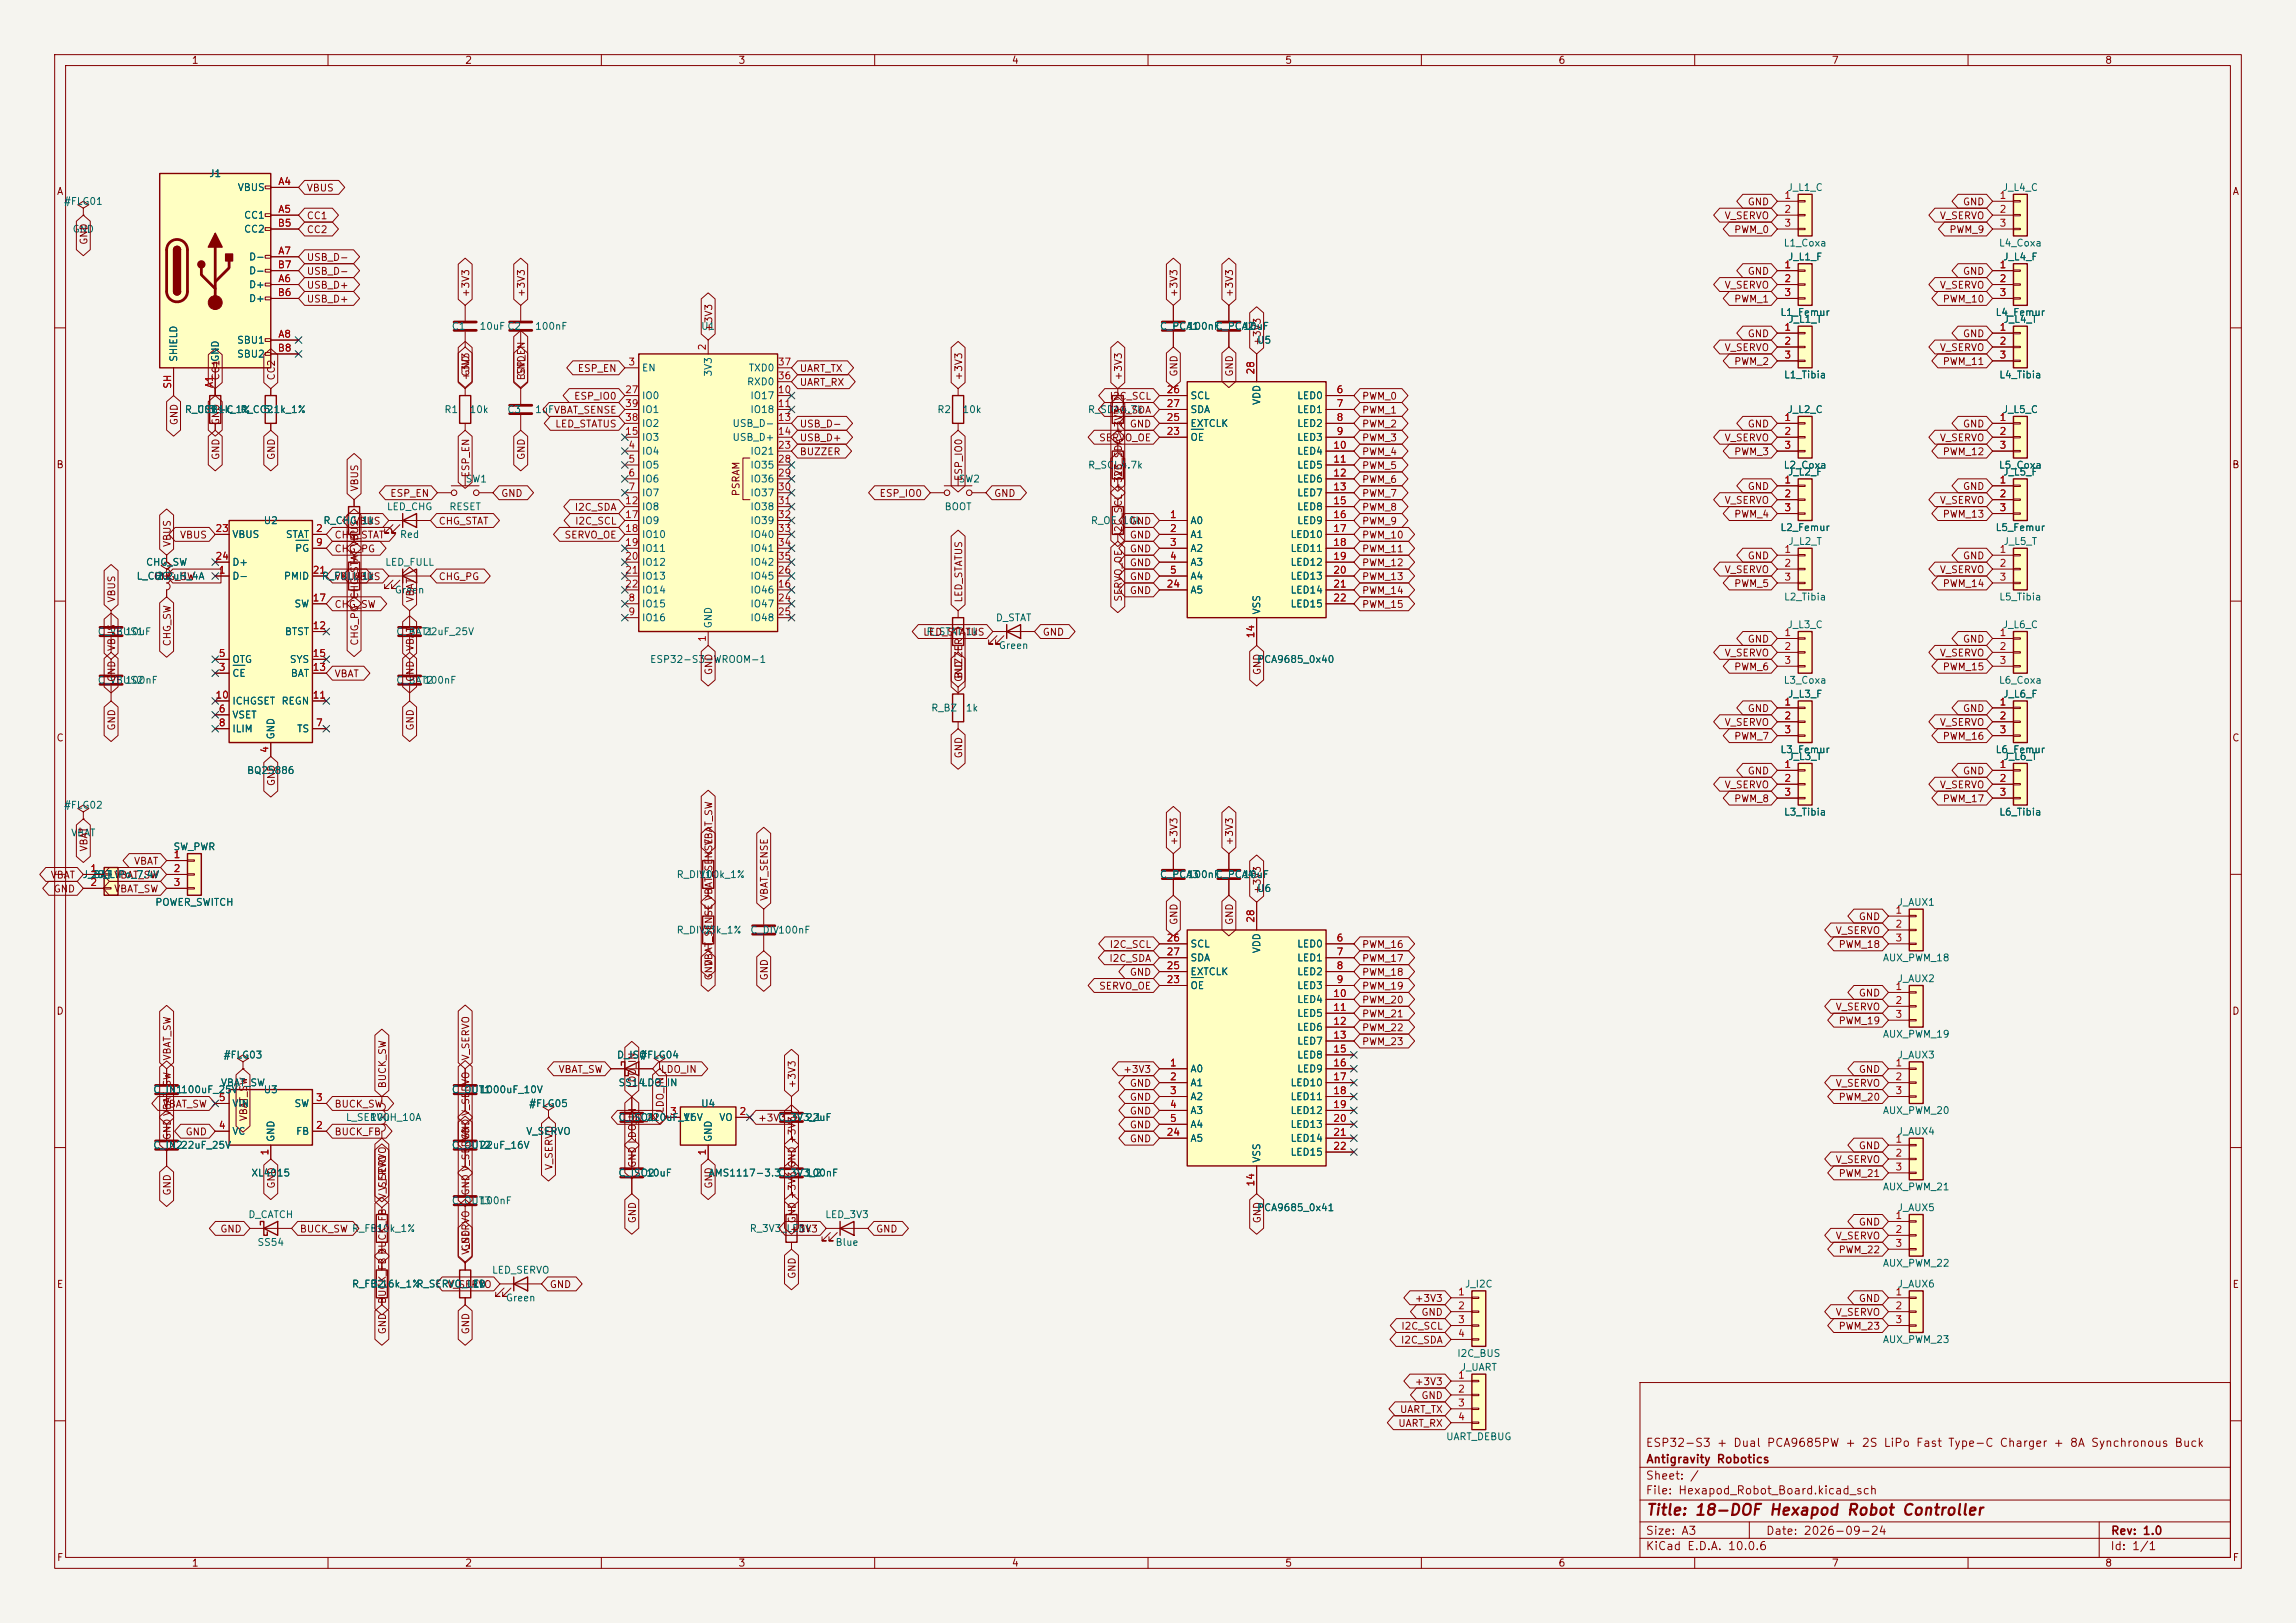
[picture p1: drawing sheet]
<svg xmlns="http://www.w3.org/2000/svg" width="420mm" height="297mm" viewBox="0 0 420 297" stroke-linecap="round" stroke-linejoin="round" font-family="sans-serif">
<defs><g id="words">
<text font-size="2" fill="#840000" x="301" y="277.8">Title: 18-DOF Hexapod Robot Controller</text>
<g font-size="1.5" fill="#840000">
<text x="300.9" y="265.1">ESP32-S3 + Dual PCA9685PW + 2S LiPo Fast Type-C Charger + 8A Synchronous Buck</text>
<text x="301" y="268.1">Antigravity Robotics</text>
<text x="300.9" y="273.8">File: Hexapod_Robot_Board.kicad_sch</text>
<text x="300.9" y="271.1">Sheet: /</text>
<text x="300.9" y="281.2">Size: A3</text>
<text x="322.9" y="281.2">Date: 2026-09-24</text>
<text x="386" y="281.2">Rev: 1.0</text>
<text x="300.9" y="284">KiCad E.D.A. 10.0.6</text>
<text x="385.9" y="284">Id: 1/1</text>
</g>
<g font-size="1.3" fill="#840000">
<text x="35" y="12">1</text>
<text x="85" y="12">2</text>
<text x="135" y="12">3</text>
<text x="185" y="12">4</text>
<text x="235" y="12">5</text>
<text x="285" y="12">6</text>
<text x="335" y="12">7</text>
<text x="385" y="12">8</text>
<text x="10.3" y="36">A</text>
<text x="56" y="35.3">VBUS</text>
<text x="408.3" y="36">A</text>
<text x="56" y="40.4">CC1</text>
<text x="315.4" y="40.4">V_SERVO</text>
<text x="319.6" y="37.9">GND</text>
<text x="354.7" y="40.4">V_SERVO</text>
<text x="359" y="37.9">GND</text>
<text x="16.3" y="44.9" transform="rotate(-90 16.3 44.9)">GND</text>
<text x="56" y="43">CC2</text>
<text x="317.1" y="43">PWM_0</text>
<text x="356.5" y="43">PWM_9</text>
<text x="56" y="48">USB_D-</text>
<text x="56" y="50.6">USB_D-</text>
<text x="56" y="53.1">USB_D+</text>
<text x="315.4" y="53.1">V_SERVO</text>
<text x="319.6" y="50.6">GND</text>
<text x="354.7" y="53.1">V_SERVO</text>
<text x="359" y="50.6">GND</text>
<text x="56" y="55.7">USB_D+</text>
<text x="86.1" y="54.5" transform="rotate(-90 86.1 54.5)">+3V3</text>
<text x="96.3" y="54.5" transform="rotate(-90 96.3 54.5)">+3V3</text>
<text x="215.7" y="54.5" transform="rotate(-90 215.7 54.5)">+3V3</text>
<text x="225.8" y="54.5" transform="rotate(-90 225.8 54.5)">+3V3</text>
<text x="317.1" y="55.7">PWM_1</text>
<text x="355.3" y="55.7">PWM_10</text>
<text x="130.6" y="60.8" transform="rotate(-90 130.6 60.8)">+3V3</text>
<text x="230.9" y="63.4" transform="rotate(-90 230.9 63.4)">+3V3</text>
<text x="315.4" y="64.6">V_SERVO</text>
<text x="319.6" y="62">GND</text>
<text x="354.7" y="64.6">V_SERVO</text>
<text x="359" y="62">GND</text>
<text x="40.4" y="69.7" transform="rotate(-90 40.4 69.7)">CC1GND</text>
<text x="50.6" y="69.7" transform="rotate(-90 50.6 69.7)">CC2</text>
<text x="86.1" y="69.7" transform="rotate(-90 86.1 69.7)">+3V3</text>
<text x="86.1" y="69" transform="rotate(-90 86.1 69)">GND</text>
<text x="96.3" y="69.7" transform="rotate(-90 96.3 69.7)">ESP_EN</text>
<text x="96.3" y="69" transform="rotate(-90 96.3 69)">GND</text>
<text x="105.6" y="68.4">ESP_EN</text>
<text x="146.2" y="68.4">UART_TX</text>
<text x="146.2" y="70.9">UART_RX</text>
<text x="176.3" y="69.7" transform="rotate(-90 176.3 69.7)">+3V3</text>
<text x="205.5" y="69.7" transform="rotate(-90 205.5 69.7)">+3V3</text>
<text x="215.7" y="69" transform="rotate(-90 215.7 69)">GND</text>
<text x="225.8" y="69" transform="rotate(-90 225.8 69)">GND</text>
<text x="317.1" y="67.1">PWM_2</text>
<text x="355.3" y="67.1">PWM_11</text>
<text x="32.8" y="77.9" transform="rotate(-90 32.8 77.9)">GND</text>
<text x="40.4" y="77.9" transform="rotate(-90 40.4 77.9)">GND</text>
<text x="104.9" y="73.4">ESP_IO0</text>
<text x="202.8" y="76">I2C_SDA</text>
<text x="202.9" y="73.4">I2C_SCL</text>
<text x="249.1" y="76">PWM_1</text>
<text x="249.1" y="73.4">PWM_0</text>
<text x="101.5" y="78.5">LED_STATUS</text>
<text x="146.2" y="83.6">BUZZER</text>
<text x="146.2" y="78.5">USB_D-</text>
<text x="146.2" y="81.1">USB_D+</text>
<text x="200.9" y="81.1">SERVO_OE</text>
<text x="206.6" y="78.5">GND</text>
<text x="249.1" y="83.6">PWM_4</text>
<text x="249.1" y="81.1">PWM_3</text>
<text x="249.1" y="78.5">PWM_2</text>
<text x="315.4" y="81.1">V_SERVO</text>
<text x="317.1" y="83.6">PWM_3</text>
<text x="319.6" y="78.5">GND</text>
<text x="354.7" y="81.1">V_SERVO</text>
<text x="355.3" y="83.6">PWM_12</text>
<text x="359" y="78.5">GND</text>
<text x="10.2" y="86">B</text>
<text x="40.4" y="84.3" transform="rotate(-90 40.4 84.3)">GND</text>
<text x="50.6" y="84.3" transform="rotate(-90 50.6 84.3)">GND</text>
<text x="86.1" y="87.5" transform="rotate(-90 86.1 87.5)">ESP_EN</text>
<text x="96.3" y="84.3" transform="rotate(-90 96.3 84.3)">GND</text>
<text x="176.3" y="88.1" transform="rotate(-90 176.3 88.1)">ESP_IO0</text>
<text x="205.5" y="88" transform="rotate(-90 205.5 88)">I2C_SDA +3V3</text>
<text x="249.1" y="86.1">PWM_5</text>
<text x="249.1" y="88.7">PWM_6</text>
<text x="319.6" y="90">GND</text>
<text x="359" y="90">GND</text>
<text x="408.2" y="86">B</text>
<text x="65.8" y="90" transform="rotate(-90 65.8 90)">VBUS</text>
<text x="71.3" y="91.2">ESP_EN</text>
<text x="91.6" y="91.2">GND</text>
<text x="105" y="93.8">I2C_SDA</text>
<text x="135.6" y="90.9" transform="rotate(-90 135.6 90.9)">PSRAM</text>
<text x="160.8" y="91.2">ESP_IO0</text>
<text x="181.7" y="91.2">GND</text>
<text x="249.1" y="91.2">PWM_7</text>
<text x="249.1" y="93.8">PWM_8</text>
<text x="315.4" y="92.5">V_SERVO</text>
<text x="317.1" y="95">PWM_4</text>
<text x="354.7" y="92.5">V_SERVO</text>
<text x="355.3" y="95">PWM_13</text>
<text x="31.5" y="100.2" transform="rotate(-90 31.5 100.2)">VBUS</text>
<text x="32.8" y="98.8">VBUS</text>
<text x="61.1" y="101.4">CHG_PG</text>
<text x="61.1" y="98.8">CHG_STAT</text>
<text x="64.6" y="96.3">VBUS</text>
<text x="80.1" y="96.3">CHG_STAT</text>
<text x="103.1" y="98.8">SERVO_OE</text>
<text x="105.1" y="96.3">I2C_SCL</text>
<text x="205.5" y="98.1" transform="rotate(-90 205.5 98.1)">I2C_SCL +3V3</text>
<text x="206.6" y="96.3">GND</text>
<text x="206.6" y="101.4">GND</text>
<text x="206.6" y="98.8">GND</text>
<text x="249.1" y="96.3">PWM_9</text>
<text x="249.1" y="101.4">PWM_11</text>
<text x="249.1" y="98.8">PWM_10</text>
<text x="28" y="106.5">CHG_SW</text>
<text x="61.1" y="106.5">VBUS</text>
<text x="64.6" y="106.5">VBUS</text>
<text x="80.1" y="106.5">CHG_PG</text>
<text x="206.6" y="106.5">GND</text>
<text x="206.6" y="103.9">GND</text>
<text x="249.1" y="106.5">PWM_13</text>
<text x="249.1" y="103.9">PWM_12</text>
<text x="315.4" y="105.2">V_SERVO</text>
<text x="317.1" y="107.7">PWM_5</text>
<text x="319.6" y="102.7">GND</text>
<text x="354.7" y="105.2">V_SERVO</text>
<text x="355.3" y="107.7">PWM_14</text>
<text x="359" y="102.7">GND</text>
<text x="21.4" y="110.4" transform="rotate(-90 21.4 110.4)">VBUS</text>
<text x="61.1" y="111.5">CHG_SW</text>
<text x="76" y="110.4" transform="rotate(-90 76 110.4)">VBAT</text>
<text x="176.3" y="110.4" transform="rotate(-90 176.3 110.4)">LED_STATUS</text>
<text x="205.5" y="110.2" transform="rotate(-90 205.5 110.2)">SERVO_OE</text>
<text x="206.6" y="109">GND</text>
<text x="249.1" y="111.5">PWM_15</text>
<text x="249.1" y="109">PWM_14</text>
<text x="21.4" y="119.2" transform="rotate(-90 21.4 119.2)">VBUS</text>
<text x="31.5" y="118.4" transform="rotate(-90 31.5 118.4)">CHG_SW</text>
<text x="65.8" y="118.3" transform="rotate(-90 65.8 118.3)">CHG_PG CHG_STAT VBUS</text>
<text x="76" y="119.2" transform="rotate(-90 76 119.2)">VBAT</text>
<text x="168.8" y="116.6">LED_STATUS</text>
<text x="190.6" y="116.6">GND</text>
<text x="319.6" y="117.9">GND</text>
<text x="359" y="117.9">GND</text>
<text x="21.4" y="124.9" transform="rotate(-90 21.4 124.9)">GND</text>
<text x="61.1" y="124.2">VBAT</text>
<text x="76" y="124.9" transform="rotate(-90 76 124.9)">GND</text>
<text x="130.6" y="123.6" transform="rotate(-90 130.6 123.6)">GND</text>
<text x="176.3" y="124.9" transform="rotate(-90 176.3 124.9)">GND</text>
<text x="176.3" y="124.3" transform="rotate(-90 176.3 124.3)">BUZZER</text>
<text x="230.9" y="123.6" transform="rotate(-90 230.9 123.6)">GND</text>
<text x="315.4" y="120.4">V_SERVO</text>
<text x="317.1" y="123">PWM_6</text>
<text x="354.7" y="120.4">V_SERVO</text>
<text x="355.3" y="123">PWM_15</text>
<text x="319.6" y="130.6">GND</text>
<text x="359" y="130.6">GND</text>
<text x="10.2" y="136">C</text>
<text x="21.4" y="133.8" transform="rotate(-90 21.4 133.8)">GND</text>
<text x="76" y="133.8" transform="rotate(-90 76 133.8)">GND</text>
<text x="315.4" y="133.1">V_SERVO</text>
<text x="317.1" y="135.7">PWM_7</text>
<text x="354.7" y="133.1">V_SERVO</text>
<text x="355.3" y="135.7">PWM_16</text>
<text x="408.2" y="136">C</text>
<text x="50.6" y="144" transform="rotate(-90 50.6 144)">GND</text>
<text x="176.3" y="138.9" transform="rotate(-90 176.3 138.9)">GND</text>
<text x="319.6" y="142">GND</text>
<text x="359" y="142">GND</text>
<text x="315.4" y="144.6">V_SERVO</text>
<text x="317.1" y="147.1">PWM_8</text>
<text x="354.7" y="144.6">V_SERVO</text>
<text x="355.3" y="147.1">PWM_17</text>
<text x="16.3" y="155.9" transform="rotate(-90 16.3 155.9)">VBAT</text>
<text x="130.6" y="154.8" transform="rotate(-90 130.6 154.8)">VBAT_SW</text>
<text x="215.7" y="154.8" transform="rotate(-90 215.7 154.8)">+3V3</text>
<text x="225.8" y="154.8" transform="rotate(-90 225.8 154.8)">+3V3</text>
<text x="9.2" y="161.1">VBAT</text>
<text x="24.4" y="158.5">VBAT</text>
<text x="9.7" y="163.6">GND</text>
<text x="20.8" y="163.6">VBAT_SW</text>
<text x="140.8" y="165" transform="rotate(-90 140.8 165)">VBAT_SENSE</text>
<text x="230.9" y="163.7" transform="rotate(-90 230.9 163.7)">+3V3</text>
<text x="202.9" y="173.8">I2C_SCL</text>
<text x="215.7" y="169.4" transform="rotate(-90 215.7 169.4)">GND</text>
<text x="225.8" y="169.4" transform="rotate(-90 225.8 169.4)">GND</text>
<text x="249.1" y="173.8">PWM_16</text>
<text x="335.7" y="171.2">V_SERVO</text>
<text x="336.2" y="173.8">PWM_18</text>
<text x="339.9" y="168.7">GND</text>
<text x="130.6" y="179.5" transform="rotate(-90 130.6 179.5)">GND</text>
<text x="130.6" y="176.9" transform="rotate(-90 130.6 176.9)">VBAT_SENSE VBAT_SENSE</text>
<text x="140.8" y="179.5" transform="rotate(-90 140.8 179.5)">GND</text>
<text x="202.8" y="176.3">I2C_SDA</text>
<text x="206.6" y="178.9">GND</text>
<text x="249.1" y="178.9">PWM_18</text>
<text x="249.1" y="176.3">PWM_17</text>
<text x="10.2" y="186">D</text>
<text x="200.9" y="181.4">SERVO_OE</text>
<text x="249.1" y="183.9">PWM_20</text>
<text x="249.1" y="181.4">PWM_19</text>
<text x="335.7" y="185.2">V_SERVO</text>
<text x="339.9" y="182.7">GND</text>
<text x="408.2" y="186">D</text>
<text x="249.1" y="191.6">PWM_23</text>
<text x="249.1" y="186.5">PWM_21</text>
<text x="249.1" y="189">PWM_22</text>
<text x="336.2" y="187.7">PWM_19</text>
<text x="31.5" y="194.2" transform="rotate(-90 31.5 194.2)">VBAT_SW</text>
<text x="86.1" y="194.2" transform="rotate(-90 86.1 194.2)">V_SERVO</text>
<text x="102.1" y="196.6">VBAT_SW</text>
<text x="120.8" y="196.6">LDO_IN</text>
<text x="205.4" y="196.6">+3V3</text>
<text x="339.9" y="196.6">GND</text>
<text x="29.7" y="203">VBAT_SW</text>
<text x="61.1" y="203">BUCK_SW</text>
<text x="70.9" y="199.3" transform="rotate(-90 70.9 199.3)">BUCK_SW</text>
<text x="116.6" y="199.3" transform="rotate(-90 116.6 199.3)">LDO_IN</text>
<text x="121.7" y="203.8" transform="rotate(-90 121.7 203.8)">LDO_IN</text>
<text x="145.8" y="199.3" transform="rotate(-90 145.8 199.3)">+3V3</text>
<text x="206.6" y="201.7">GND</text>
<text x="206.6" y="199.2">GND</text>
<text x="335.7" y="199.2">V_SERVO</text>
<text x="336.2" y="201.7">PWM_20</text>
<text x="31.5" y="208.7" transform="rotate(-90 31.5 208.7)">GND VBAT_SW</text>
<text x="33.8" y="208.1">GND</text>
<text x="45.5" y="205.3" transform="rotate(-90 45.5 205.3)">VBAT_SW</text>
<text x="61.1" y="208.1">BUCK_FB</text>
<text x="86.1" y="208.7" transform="rotate(-90 86.1 208.7)">GND V_SERVO</text>
<text x="113.7" y="205.5">LDO_IN</text>
<text x="138.6" y="205.5">+3V3</text>
<text x="206.6" y="206.8">GND</text>
<text x="206.6" y="209.3">GND</text>
<text x="206.6" y="204.3">GND</text>
<text x="101.4" y="214.2" transform="rotate(-90 101.4 214.2)">V_SERVO</text>
<text x="116.6" y="213.8" transform="rotate(-90 116.6 213.8)">GND LDO_IN</text>
<text x="145.8" y="213.8" transform="rotate(-90 145.8 213.8)">GND +3V3</text>
<text x="335.7" y="213.1">V_SERVO</text>
<text x="336.2" y="215.7">PWM_21</text>
<text x="339.9" y="210.6">GND</text>
<text x="31.5" y="218.9" transform="rotate(-90 31.5 218.9)">GND</text>
<text x="50.6" y="217.6" transform="rotate(-90 50.6 217.6)">GND</text>
<text x="70.9" y="219.6" transform="rotate(-90 70.9 219.6)">V_SERVO</text>
<text x="70.9" y="218" transform="rotate(-90 70.9 218)">V_SERVO</text>
<text x="86.1" y="218.9" transform="rotate(-90 86.1 218.9)">GND V_SERVO</text>
<text x="130.6" y="217.6" transform="rotate(-90 130.6 217.6)">GND</text>
<text x="40.2" y="225.8">GND</text>
<text x="54.7" y="225.8">BUCK_SW R_FB1</text>
<text x="116.6" y="224" transform="rotate(-90 116.6 224)">GND</text>
<text x="144.4" y="225.8">+3V3</text>
<text x="145.8" y="224" transform="rotate(-90 145.8 224)">GND +3V3</text>
<text x="160.2" y="225.8">GND</text>
<text x="230.9" y="224" transform="rotate(-90 230.9 224)">GND</text>
<text x="335.7" y="227.1">V_SERVO</text>
<text x="339.9" y="224.6">GND</text>
<text x="86.1" y="229.7" transform="rotate(-90 86.1 229.7)">V_SERVO</text>
<text x="86.1" y="229" transform="rotate(-90 86.1 229)">GND</text>
<text x="336.2" y="229.7">PWM_22</text>
<text x="10.3" y="236">E</text>
<text x="70.9" y="238.7" transform="rotate(-90 70.9 238.7)">BUCK_FB BUCK_FB</text>
<text x="81.7" y="236">V_SERVO</text>
<text x="100.5" y="236">GND</text>
<text x="145.8" y="234.1" transform="rotate(-90 145.8 234.1)">GND</text>
<text x="258.7" y="238.5">+3V3</text>
<text x="339.9" y="238.5">GND</text>
<text x="408.3" y="236">E</text>
<text x="70.9" y="244.3" transform="rotate(-90 70.9 244.3)">GND</text>
<text x="86.1" y="244.3" transform="rotate(-90 86.1 244.3)">GND</text>
<text x="256.2" y="243.6">I2C_SCL</text>
<text x="259.9" y="241.1">GND</text>
<text x="335.7" y="241.1">V_SERVO</text>
<text x="336.2" y="243.6">PWM_23</text>
<text x="256.2" y="246.2">I2C_SDA</text>
<text x="258.7" y="253.8">+3V3</text>
<text x="259.9" y="256.3">GND</text>
<text x="255.7" y="261.4">UART_RX</text>
<text x="256" y="258.9">UART_TX</text>
<text x="10.3" y="286">F</text>
<text x="35" y="287">1</text>
<text x="85" y="287">2</text>
<text x="135" y="287">3</text>
<text x="185" y="287">4</text>
<text x="235" y="287">5</text>
<text x="285" y="287">6</text>
<text x="335" y="287">7</text>
<text x="385" y="287">8</text>
<text x="408.3" y="286">F</text>
</g>
<g font-size="1.3" fill="#006464">
<text x="38.2" y="32.7">J1</text>
<text x="43.4" y="35.3">VBUS</text>
<text x="326.9" y="35.3">J_L1_C</text>
<text x="366.2" y="35.3">J_L4_C</text>
<text x="11.6" y="37.8">#FLG01</text>
<text x="44.5" y="40.3">CC1</text>
<text x="13.2" y="42.9">GND</text>
<text x="44.5" y="42.9">CC2</text>
<text x="45.4" y="48">D-</text>
<text x="326.2" y="45.4">L1_Coxa</text>
<text x="327" y="48">J_L1_F</text>
<text x="365.5" y="45.4">L4_Coxa</text>
<text x="366.3" y="48">J_L4_F</text>
<text x="45.4" y="53">D+</text>
<text x="45.4" y="50.5">D-</text>
<text x="45.4" y="55.6">D+</text>
<text x="325.6" y="58.1">L1_Femur</text>
<text x="327" y="59.4">J_L1_T</text>
<text x="364.9" y="58.1">L4_Femur</text>
<text x="366.4" y="59.4">J_L4_T</text>
<text x="43.3" y="63.2">SBU1</text>
<text x="43.3" y="65.7">SBU2</text>
<text x="82.5" y="60.7">C1</text>
<text x="87.6" y="60.7">10uF C2</text>
<text x="97.8" y="60.7">100nF</text>
<text x="128.1" y="60.7">U1</text>
<text x="212.1" y="60.7">C_PCA1</text>
<text x="217.2" y="60.7">100nF</text>
<text x="222.2" y="60.7">C_PCA2</text>
<text x="227.3" y="60.7">10uF</text>
<text x="229.9" y="63.2">U5</text>
<text x="32.7" y="66.3" transform="rotate(-90 32.7 66.3)">SHIELD</text>
<text x="40.3" y="66.3" transform="rotate(-90 40.3 66.3)">GND</text>
<text x="117.3" y="68.3">EN</text>
<text x="130.5" y="69" transform="rotate(-90 130.5 69)">3V3</text>
<text x="136.5" y="70.8">RXD0</text>
<text x="136.8" y="68.3">TXD0</text>
<text x="326.2" y="69.5">L1_Tibia</text>
<text x="365.6" y="69.5">L4_Tibia</text>
<text x="33.7" y="75.9">R_CC1</text>
<text x="35.9" y="75.9">USB-C</text>
<text x="37.9" y="75.9">5.1k_1%</text>
<text x="43.9" y="75.9">R_CC2</text>
<text x="48.1" y="75.9">5.1k_1%</text>
<text x="81.2" y="75.9">R1</text>
<text x="85.8" y="75.9">10k</text>
<text x="92.7" y="75.9">C3</text>
<text x="97.8" y="75.9">1uFVBAT_SENSE</text>
<text x="117.3" y="73.4">IO0</text>
<text x="117.3" y="75.9">IO1</text>
<text x="137.2" y="73.4">IO17</text>
<text x="137.2" y="75.9">IO18</text>
<text x="171.4" y="75.9">R2</text>
<text x="175.9" y="75.9">10k</text>
<text x="198.9" y="75.9">R_SDA4.7k</text>
<text x="217.7" y="73.4">SCL</text>
<text x="217.7" y="75.9">SDA</text>
<text x="230.8" y="74.2" transform="rotate(-90 230.8 74.2)">VDD</text>
<text x="237.2" y="73.4">LED0</text>
<text x="237.2" y="75.9">LED1</text>
<text x="326.9" y="75.9">J_L2_C</text>
<text x="366.2" y="75.9">J_L5_C</text>
<text x="117.3" y="83.5">IO4</text>
<text x="117.3" y="81">IO3</text>
<text x="117.3" y="78.4">IO2</text>
<text x="133.9" y="78.4">USB_D-</text>
<text x="133.9" y="81">USB_D+</text>
<text x="137.2" y="83.5">IO21</text>
<text x="217.7" y="81">OE</text>
<text x="217.7" y="78.4">EXTCLK</text>
<text x="237.2" y="78.4">LED2</text>
<text x="237.2" y="81">LED3</text>
<text x="237.2" y="83.5">LED4</text>
<text x="85.1" y="88.6">SW1</text>
<text x="117.3" y="86.1">IO5</text>
<text x="117.3" y="88.6">IO6</text>
<text x="137.2" y="86.1">IO35</text>
<text x="137.2" y="88.6">IO36</text>
<text x="175.2" y="88.6">SW2</text>
<text x="198.9" y="86.1">R_SCL4.7k</text>
<text x="237.2" y="86.1">LED5</text>
<text x="237.2" y="88.6">LED6</text>
<text x="326.2" y="86.1">L2_Coxa</text>
<text x="327" y="87.3">J_L2_F</text>
<text x="365.5" y="86.1">L5_Coxa</text>
<text x="366.3" y="87.3">J_L5_F</text>
<text x="70.7" y="93.7">LED_CHG</text>
<text x="82.1" y="93.7">RESET</text>
<text x="117.3" y="91.1">IO7</text>
<text x="117.3" y="93.7">IO8</text>
<text x="137.2" y="91.1">IO37</text>
<text x="137.2" y="93.7">IO38</text>
<text x="172.7" y="93.7">BOOT</text>
<text x="237.2" y="91.1">LED7</text>
<text x="237.2" y="93.7">LED8</text>
<text x="42.4" y="98.8">VBUS</text>
<text x="48.1" y="96.2">U2</text>
<text x="52.2" y="98.8">STAT</text>
<text x="53.9" y="101.3">PG</text>
<text x="59" y="96.2">R_CHG</text>
<text x="66.1" y="96.2">1k</text>
<text x="73" y="98.8">Red</text>
<text x="117.3" y="96.2">IO9</text>
<text x="117.3" y="98.8">IO10</text>
<text x="117.3" y="101.3">IO11</text>
<text x="137.2" y="96.2">IO39</text>
<text x="137.2" y="98.8">IO40</text>
<text x="137.2" y="101.3">IO41</text>
<text x="199.4" y="96.2">R_OE 10k</text>
<text x="217.7" y="96.2">A0</text>
<text x="217.7" y="98.8">A1</text>
<text x="217.7" y="101.3">A2</text>
<text x="236" y="98.8">LED10</text>
<text x="236" y="101.3">LED11</text>
<text x="237.2" y="96.2">LED9</text>
<text x="325.6" y="97.5">L2_Femur</text>
<text x="327" y="100">J_L2_T</text>
<text x="364.9" y="97.5">L5_Femur</text>
<text x="366.4" y="100">J_L5_T</text>
<text x="24.9" y="106.4">L_CHG</text>
<text x="26.6" y="103.8">CHG_SW</text>
<text x="28.5" y="106.4">2.2uH_4A</text>
<text x="42.4" y="106.4">D-</text>
<text x="42.4" y="103.8">D+</text>
<text x="51.8" y="106.4">PMID</text>
<text x="58.7" y="106.4">R_FULL</text>
<text x="66.1" y="106.4">1k</text>
<text x="70.4" y="103.8">LED_FULL</text>
<text x="117.3" y="103.8">IO12</text>
<text x="117.3" y="106.4">IO13</text>
<text x="137.2" y="106.4">IO45</text>
<text x="137.2" y="103.8">IO42</text>
<text x="217.7" y="103.8">A3</text>
<text x="217.7" y="106.4">A4</text>
<text x="236" y="103.8">LED12</text>
<text x="236" y="106.4">LED13</text>
<text x="53.8" y="111.5">SW</text>
<text x="72.1" y="108.9">Green</text>
<text x="117.3" y="111.5">IO15</text>
<text x="117.3" y="114">IO16</text>
<text x="117.3" y="108.9">IO14</text>
<text x="137.2" y="108.9">IO46</text>
<text x="137.2" y="111.5">IO47</text>
<text x="137.2" y="114">IO48</text>
<text x="182.1" y="114">D_STAT</text>
<text x="217.7" y="108.9">A5</text>
<text x="230.8" y="112.5" transform="rotate(-90 230.8 112.5)">VSS</text>
<text x="236" y="108.9">LED14</text>
<text x="236" y="111.5">LED15</text>
<text x="326.2" y="110.2">L2_Tibia</text>
<text x="365.6" y="110.2">L5_Tibia</text>
<text x="17.8" y="116.5">C_VBUS1</text>
<text x="22.8" y="116.5">10uF</text>
<text x="52" y="116.5">BTST</text>
<text x="72.4" y="116.5">C_BAT1</text>
<text x="77.5" y="116.5">22uF_25V</text>
<text x="130.5" y="115.1" transform="rotate(-90 130.5 115.1)">GND</text>
<text x="169.4" y="116.5">R_STAT</text>
<text x="176.6" y="116.5">1k</text>
<text x="182.6" y="119.1">Green</text>
<text x="326.9" y="115.3">J_L3_C</text>
<text x="366.2" y="115.3">J_L6_C</text>
<text x="17.8" y="125.4">C_VBUS2</text>
<text x="22.8" y="125.4">100nF</text>
<text x="42.4" y="124.2">CE</text>
<text x="42.4" y="121.6">OTG</text>
<text x="52.9" y="121.6">SYS</text>
<text x="53.1" y="124.2">BAT</text>
<text x="72.4" y="125.4">C_BAT2</text>
<text x="77.5" y="125.4">100nF</text>
<text x="118.8" y="121.6">ESP32-S3-WROOM-1</text>
<text x="229.9" y="121.6">PCA9685_0x40</text>
<text x="326.2" y="125.4">L3_Coxa</text>
<text x="365.5" y="125.4">L6_Coxa</text>
<text x="42.4" y="131.8">VSET</text>
<text x="42.4" y="129.2">ICHGSET</text>
<text x="51.4" y="129.2">REGN</text>
<text x="170.2" y="130.5">R_BZ</text>
<text x="176.6" y="130.5">1k</text>
<text x="327" y="128">J_L3_F</text>
<text x="366.3" y="128">J_L6_F</text>
<text x="42.4" y="134.3">ILIM</text>
<text x="50.5" y="135.4" transform="rotate(-90 50.5 135.4)">GND</text>
<text x="54.2" y="134.3">TS</text>
<text x="45.1" y="141.9">BQ25886</text>
<text x="325.6" y="138.1">L3_Femur</text>
<text x="327" y="139.4">J_L3_T</text>
<text x="364.9" y="138.1">L6_Femur</text>
<text x="366.4" y="139.4">J_L6_T</text>
<text x="11.6" y="148.3">#FLG02</text>
<text x="326.2" y="149.6">L3_Tibia</text>
<text x="365.6" y="149.6">L6_Tibia</text>
<text x="12.9" y="153.4">VBAT</text>
<text x="31.6" y="155.9">SW_PWR</text>
<text x="15" y="161">J_BAT VBAT_SW</text>
<text x="15" y="161">J_BAT</text>
<text x="16.5" y="161">2S_LiPo_7.4V</text>
<text x="123.7" y="161">R_DIV1</text>
<text x="127.8" y="161">100k_1%</text>
<text x="212.1" y="161">C_PCA3</text>
<text x="217.2" y="161">100nF</text>
<text x="222.2" y="161">C_PCA4</text>
<text x="227.3" y="161">10uF</text>
<text x="28.3" y="166.1">POWER_SWITCH</text>
<text x="229.9" y="163.5">U6</text>
<text x="347" y="166.1">J_AUX1</text>
<text x="123.7" y="171.1">R_DIV2</text>
<text x="128.4" y="171.1">33k_1%</text>
<text x="137.1" y="171.1">C_DIV100nF</text>
<text x="217.7" y="173.7">SCL</text>
<text x="237.2" y="173.7">LED0</text>
<text x="217.7" y="178.8">EXTCLK</text>
<text x="217.7" y="176.2">SDA</text>
<text x="230.8" y="174.5" transform="rotate(-90 230.8 174.5)">VDD</text>
<text x="237.2" y="176.2">LED1</text>
<text x="237.2" y="178.8">LED2</text>
<text x="344.3" y="176.2">AUX_PWM_18</text>
<text x="217.7" y="181.3">OE</text>
<text x="237.2" y="181.3">LED3</text>
<text x="237.2" y="183.8">LED4</text>
<text x="347" y="180">J_AUX2</text>
<text x="237.2" y="186.4">LED5</text>
<text x="237.2" y="188.9">LED6</text>
<text x="237.2" y="191.5">LED7</text>
<text x="344.3" y="190.2">AUX_PWM_19</text>
<text x="40.8" y="194">#FLG03</text>
<text x="112.8" y="194">D_ISO</text>
<text x="117" y="194">#FLG04</text>
<text x="217.7" y="196.5">A0</text>
<text x="237.2" y="194">LED8</text>
<text x="237.2" y="196.5">LED9</text>
<text x="347" y="194">J_AUX3</text>
<text x="27.9" y="200.4">C_IN1100uF_25V</text>
<text x="40.3" y="199.1">VBAT_SW</text>
<text x="42.4" y="202.9">VIN</text>
<text x="48.1" y="200.4">U3</text>
<text x="53.8" y="202.9">SW</text>
<text x="82.5" y="200.4">C_OUT1</text>
<text x="87.6" y="200.4">1000uF_10V</text>
<text x="96.7" y="202.9">#FLG05</text>
<text x="113" y="199.1">SS14</text>
<text x="117.3" y="199.1">LDO_IN</text>
<text x="128.1" y="202.9">U4</text>
<text x="217.7" y="199.1">A1</text>
<text x="217.7" y="201.6">A2</text>
<text x="236" y="199.1">LED10</text>
<text x="236" y="201.6">LED11</text>
<text x="42.4" y="208">VC</text>
<text x="50.5" y="209.1" transform="rotate(-90 50.5 209.1)">GND</text>
<text x="54.1" y="208">FB</text>
<text x="63.2" y="205.4">L_SERVO</text>
<text x="67.6" y="205.4">10uH_10A</text>
<text x="96.2" y="208">V_SERVO</text>
<text x="113" y="205.4">C_ISO1</text>
<text x="118.1" y="205.4">220uF_16V</text>
<text x="124.9" y="205.4">VI</text>
<text x="130.5" y="209.1" transform="rotate(-90 130.5 209.1)">GND</text>
<text x="131.5" y="205.4">VO</text>
<text x="142.2" y="205.4">C_3V3_1</text>
<text x="147.3" y="205.4">22uF</text>
<text x="217.7" y="204.2">A3</text>
<text x="217.7" y="206.7">A4</text>
<text x="217.7" y="209.2">A5</text>
<text x="236" y="204.2">LED12</text>
<text x="236" y="206.7">LED13</text>
<text x="236" y="209.2">LED14</text>
<text x="344.3" y="204.2">AUX_PWM_20</text>
<text x="347" y="208">J_AUX4</text>
<text x="27.9" y="210.5">C_IN222uF_25V</text>
<text x="45.9" y="215.6">XL4015</text>
<text x="82.5" y="210.5">C_OUT2</text>
<text x="87.6" y="210.5">22uF_16V</text>
<text x="113" y="215.6">C_ISO2</text>
<text x="118.1" y="215.6">10uF</text>
<text x="129.5" y="215.6">AMS1117-3.3</text>
<text x="142.2" y="215.6">C_3V3_2</text>
<text x="147.3" y="215.6">100nF</text>
<text x="230.8" y="212.9" transform="rotate(-90 230.8 212.9)">VSS</text>
<text x="236" y="211.8">LED15</text>
<text x="82.5" y="220.7">C_OUT3</text>
<text x="87.6" y="220.7">100nF</text>
<text x="229.9" y="221.9">PCA9685_0x41</text>
<text x="344.3" y="218.1">AUX_PWM_21</text>
<text x="347" y="221.9">J_AUX5</text>
<text x="45.3" y="223.2">D_CATCH</text>
<text x="68.7" y="225.8">10k_1%</text>
<text x="137" y="225.8">R_3V3_LED</text>
<text x="146.1" y="225.8">1k</text>
<text x="150.9" y="223.2">LED_3V3</text>
<text x="47" y="228.3">SS54</text>
<text x="89.9" y="233.4">LED_SERVO</text>
<text x="152.7" y="228.3">Blue</text>
<text x="344.3" y="232.1">AUX_PWM_22</text>
<text x="64.3" y="235.9">R_FB2</text>
<text x="67.8" y="235.9">3.16k_1%</text>
<text x="76.1" y="235.9">R_SERVO_LED</text>
<text x="86.4" y="235.9">1k</text>
<text x="92.4" y="238.5">Green</text>
<text x="267.9" y="235.9">J_I2C</text>
<text x="347" y="235.9">J_AUX6</text>
<text x="266.5" y="248.6">I2C_BUS</text>
<text x="267.1" y="251.2">J_UART</text>
<text x="344.3" y="246.1">AUX_PWM_23</text>
<text x="264.4" y="263.9">UART_DEBUG</text>
</g>
<g font-size="1.3" fill="#a90000">
<text x="50.8" y="34.2">A4</text>
<text x="50.7" y="41.8">B5</text>
<text x="50.8" y="39.2">A5</text>
<text x="326.3" y="36.7">1</text>
<text x="326.3" y="39.2">2</text>
<text x="326.3" y="41.8">3</text>
<text x="365.7" y="36.7">1</text>
<text x="365.7" y="39.2">2</text>
<text x="365.7" y="41.8">3</text>
<text x="50.8" y="46.9">A7</text>
<text x="50.7" y="49.4">B7</text>
<text x="50.8" y="51.9">A6</text>
<text x="326.3" y="49.4">1</text>
<text x="326.3" y="51.9">2</text>
<text x="365.7" y="49.4">1</text>
<text x="365.7" y="51.9">2</text>
<text x="50.7" y="54.5">B6</text>
<text x="326.3" y="54.5">3</text>
<text x="365.7" y="54.5">3</text>
<text x="50.7" y="64.6">B8</text>
<text x="50.8" y="62.1">A8</text>
<text x="129.4" y="64.2" transform="rotate(-90 129.4 64.2)">2</text>
<text x="326.3" y="60.8">1</text>
<text x="326.3" y="63.4">2</text>
<text x="326.3" y="65.9">3</text>
<text x="365.7" y="60.8">1</text>
<text x="365.7" y="63.4">2</text>
<text x="365.7" y="65.9">3</text>
<text x="31.6" y="71.2" transform="rotate(-90 31.6 71.2)">SH</text>
<text x="39.2" y="71.1" transform="rotate(-90 39.2 71.1)">A1</text>
<text x="114.8" y="67.2">3</text>
<text x="142.2" y="69.7">36</text>
<text x="142.2" y="67.2">37</text>
<text x="229.7" y="68.6" transform="rotate(-90 229.7 68.6)">28</text>
<text x="114.2" y="72.3">27</text>
<text x="114.2" y="77.3">38</text>
<text x="114.2" y="74.8">39</text>
<text x="142.2" y="72.3">10</text>
<text x="142.2" y="74.8">11</text>
<text x="142.2" y="77.3">13</text>
<text x="213.3" y="77.3">25</text>
<text x="213.3" y="72.3">26</text>
<text x="213.3" y="74.8">27</text>
<text x="244.4" y="72.3">6</text>
<text x="244.4" y="74.8">7</text>
<text x="244.4" y="77.3">8</text>
<text x="326.3" y="77.3">1</text>
<text x="365.7" y="77.3">1</text>
<text x="114.2" y="79.9">15</text>
<text x="114.8" y="82.4">4</text>
<text x="142.2" y="79.9">14</text>
<text x="142.2" y="82.4">23</text>
<text x="213.3" y="79.9">23</text>
<text x="243.8" y="82.4">10</text>
<text x="244.4" y="79.9">9</text>
<text x="326.3" y="79.9">2</text>
<text x="326.3" y="82.4">3</text>
<text x="365.7" y="79.9">2</text>
<text x="365.7" y="82.4">3</text>
<text x="114.8" y="85">5</text>
<text x="114.8" y="87.5">6</text>
<text x="142.2" y="85">28</text>
<text x="142.2" y="87.5">29</text>
<text x="243.8" y="85">11</text>
<text x="243.8" y="87.5">12</text>
<text x="326.3" y="88.8">1</text>
<text x="365.7" y="88.8">1</text>
<text x="114.2" y="92.6">12</text>
<text x="114.2" y="95.1">17</text>
<text x="114.8" y="90">7</text>
<text x="142.2" y="90">30</text>
<text x="142.2" y="92.6">31</text>
<text x="142.2" y="95.1">32</text>
<text x="213.9" y="95.1">1</text>
<text x="243.8" y="90">13</text>
<text x="243.8" y="92.6">15</text>
<text x="243.8" y="95.1">16</text>
<text x="326.3" y="91.3">2</text>
<text x="326.3" y="93.8">3</text>
<text x="365.7" y="91.3">2</text>
<text x="365.7" y="93.8">3</text>
<text x="39.3" y="97.7">23</text>
<text x="57.7" y="97.7">2</text>
<text x="57.7" y="100.2">9</text>
<text x="114.2" y="97.7">18</text>
<text x="114.2" y="100.2">19</text>
<text x="142.2" y="97.7">33</text>
<text x="142.2" y="100.2">34</text>
<text x="213.9" y="97.7">2</text>
<text x="213.9" y="100.2">3</text>
<text x="243.8" y="97.7">17</text>
<text x="243.8" y="100.2">18</text>
<text x="326.3" y="101.5">1</text>
<text x="365.7" y="101.5">1</text>
<text x="39.3" y="102.7">24</text>
<text x="39.9" y="105.3">1</text>
<text x="57.1" y="105.3">21</text>
<text x="114.2" y="102.7">20</text>
<text x="114.2" y="105.3">21</text>
<text x="114.2" y="107.8">22</text>
<text x="142.2" y="107.8">16</text>
<text x="142.2" y="105.3">26</text>
<text x="142.2" y="102.7">35</text>
<text x="213.3" y="107.8">24</text>
<text x="213.9" y="102.7">4</text>
<text x="213.9" y="105.3">5</text>
<text x="243.8" y="102.7">19</text>
<text x="243.8" y="105.3">20</text>
<text x="243.8" y="107.8">21</text>
<text x="326.3" y="104">2</text>
<text x="326.3" y="106.5">3</text>
<text x="365.7" y="104">2</text>
<text x="365.7" y="106.5">3</text>
<text x="57.1" y="110.4">17</text>
<text x="114.8" y="110.4">8</text>
<text x="114.8" y="112.9">9</text>
<text x="142.2" y="110.4">24</text>
<text x="142.2" y="112.9">25</text>
<text x="243.8" y="110.4">22</text>
<text x="57.1" y="115.4">12</text>
<text x="129.4" y="117.6" transform="rotate(-90 129.4 117.6)">1</text>
<text x="229.7" y="116.9" transform="rotate(-90 229.7 116.9)">14</text>
<text x="326.3" y="116.7">1</text>
<text x="326.3" y="119.2">2</text>
<text x="365.7" y="116.7">1</text>
<text x="365.7" y="119.2">2</text>
<text x="39.9" y="123.1">3</text>
<text x="39.9" y="120.5">5</text>
<text x="57.1" y="123.1">13</text>
<text x="57.1" y="120.5">15</text>
<text x="326.3" y="121.8">3</text>
<text x="365.7" y="121.8">3</text>
<text x="39.3" y="128.1">10</text>
<text x="39.9" y="130.7">6</text>
<text x="57.1" y="128.1">11</text>
<text x="326.3" y="129.4">1</text>
<text x="326.3" y="131.9">2</text>
<text x="365.7" y="129.4">1</text>
<text x="365.7" y="131.9">2</text>
<text x="39.9" y="133.2">8</text>
<text x="49.4" y="137.9" transform="rotate(-90 49.4 137.9)">4</text>
<text x="57.7" y="133.2">7</text>
<text x="326.3" y="134.5">3</text>
<text x="365.7" y="134.5">3</text>
<text x="326.3" y="140.8">1</text>
<text x="326.3" y="143.4">2</text>
<text x="365.7" y="140.8">1</text>
<text x="365.7" y="143.4">2</text>
<text x="326.3" y="145.9">3</text>
<text x="365.7" y="145.9">3</text>
<text x="16.4" y="159.9">1</text>
<text x="31.7" y="157.3">1</text>
<text x="31.7" y="159.9">2</text>
<text x="16.4" y="162.4">2</text>
<text x="31.7" y="162.4">3</text>
<text x="346.6" y="167.5">1</text>
<text x="213.3" y="172.6">26</text>
<text x="229.7" y="169" transform="rotate(-90 229.7 169)">28</text>
<text x="244.4" y="172.6">6</text>
<text x="346.6" y="170">2</text>
<text x="346.6" y="172.6">3</text>
<text x="213.3" y="177.7">25</text>
<text x="213.3" y="175.1">27</text>
<text x="244.4" y="175.1">7</text>
<text x="244.4" y="177.7">8</text>
<text x="213.3" y="180.2">23</text>
<text x="243.8" y="182.7">10</text>
<text x="243.8" y="185.3">11</text>
<text x="244.4" y="180.2">9</text>
<text x="346.6" y="181.5">1</text>
<text x="346.6" y="184">2</text>
<text x="243.8" y="187.8">12</text>
<text x="243.8" y="190.4">13</text>
<text x="346.6" y="186.6">3</text>
<text x="213.9" y="195.4">1</text>
<text x="213.9" y="198">2</text>
<text x="243.8" y="192.9">15</text>
<text x="243.8" y="195.4">16</text>
<text x="243.8" y="198">17</text>
<text x="346.6" y="195.4">1</text>
<text x="346.6" y="198">2</text>
<text x="39.9" y="201.8">5</text>
<text x="57.7" y="201.8">3</text>
<text x="213.9" y="200.5">3</text>
<text x="213.9" y="203.1">4</text>
<text x="243.8" y="200.5">18</text>
<text x="243.8" y="203.1">19</text>
<text x="346.6" y="200.5">3</text>
<text x="39.9" y="206.9">4</text>
<text x="57.7" y="206.9">2</text>
<text x="122.5" y="204.3">3</text>
<text x="135.2" y="204.3">2</text>
<text x="213.3" y="208.1">24</text>
<text x="213.9" y="205.6">5</text>
<text x="243.8" y="205.6">20</text>
<text x="243.8" y="208.1">21</text>
<text x="346.6" y="209.4">1</text>
<text x="49.4" y="211.6" transform="rotate(-90 49.4 211.6)">1</text>
<text x="129.4" y="211.6" transform="rotate(-90 129.4 211.6)">1</text>
<text x="243.8" y="210.7">22</text>
<text x="346.6" y="212">2</text>
<text x="346.6" y="214.5">3</text>
<text x="229.7" y="217.2" transform="rotate(-90 229.7 217.2)">14</text>
<text x="346.6" y="223.4">1</text>
<text x="346.6" y="225.9">2</text>
<text x="346.6" y="228.5">3</text>
<text x="266.6" y="237.4">1</text>
<text x="266.6" y="239.9">2</text>
<text x="346.6" y="237.4">1</text>
<text x="346.6" y="239.9">2</text>
<text x="266.6" y="242.4">3</text>
<text x="266.6" y="245">4</text>
<text x="346.6" y="242.4">3</text>
<text x="266.6" y="252.6">1</text>
<text x="266.6" y="255.1">2</text>
<text x="266.6" y="257.7">3</text>
<text x="266.6" y="260.2">4</text>
</g>
</g></defs>
<path d="M0 0h420v297h-420z" fill="#f5f4ef" stroke="#f5f4ef" stroke-width=".18"/>
<g fill="none" stroke="#840000" stroke-width=".18">
<path d="M10 10h400v277h-400zM12 12h396v273h-396zM60 10v2M110 10v2M160 10v2M210 10v2M260 10v2M310 10v2M360 10v2M10 60h2M408 60h2M10 110h2"/>
<path d="M408 110h2M10 160h2M408 160h2M10 210h2M408 210h2M300 253h108v32h-108zM10 260h2M300 278.5h108M300 274.5h108M300 268.5h108M320 278.5v3M384 278.5v6.5"/>
<path d="M408 260h2M60 285v2M110 285v2M160 285v2M210 285v2M260 285v2M300 281.5h108M310 285v2M360 285v2"/>
</g>
<path d="M368.3 76.2h2.5v7.6h-2.5z" fill="#ffffc2"/>
<path d="M368.3 76.2h2.5v7.6h-2.5z" fill="none" stroke="#840000" stroke-width=".25"/>
<path d="M364.5 77.5h3.8M368.3 77.3h1.3v.3h-1.3zM368.3 79.9h1.3v.2h-1.3zM364.5 80h3.8M364.5 82.6h3.8M368.3 82.4h1.3v.3h-1.3zM44.4 194.3l1.1-.6-1.1-.7-1 .7 1 .6v1.3M44.4 195.6h.1" fill="none" stroke="#840000" stroke-width=".18"/>
<path d="M349.2 236.2h2.6v7.6h-2.6z" fill="#ffffc2"/>
<path d="M349.2 236.2h2.6v7.6h-2.6z" fill="none" stroke="#840000" stroke-width=".25"/>
<path d="M345.4 237.5h3.8M349.2 237.4h1.3v.2h-1.3zM349.2 239.9h1.3v.3h-1.3zM345.4 240h3.8M345.4 242.6h3.8M349.2 242.4h1.3v.3h-1.3z" fill="none" stroke="#840000" stroke-width=".18"/>
<path d="M349.2 222.2h2.6v7.7h-2.6z" fill="#ffffc2"/>
<path d="M349.2 222.2h2.6v7.7h-2.6z" fill="none" stroke="#840000" stroke-width=".25"/>
<path d="M345.4 223.5h3.8M345.4 226.1h3.8M345.4 228.6h3.8M349.2 223.4h1.3v.2h-1.3zM349.2 225.9h1.3v.3h-1.3zM349.2 228.5h1.3v.2h-1.3z" fill="none" stroke="#840000" stroke-width=".18"/>
<path d="M269.2 236.2h2.6v10.2h-2.6z" fill="#ffffc2"/>
<path d="M269.2 236.2h2.6v10.2h-2.6z" fill="none" stroke="#840000" stroke-width=".25"/>
<path d="M265.4 237.5h3.8M269.2 237.4h1.3v.2h-1.3zM269.2 239.9h1.3v.3h-1.3zM265.4 240h3.8M265.4 242.6h3.8M265.4 245.1h3.8M269.2 242.4h1.3v.3h-1.3zM269.2 245h1.3v.2h-1.3z" fill="none" stroke="#840000" stroke-width=".18"/>
<path d="M269.2 251.5h2.6v10.1h-2.6z" fill="#ffffc2"/>
<path d="M269.2 251.5h2.6v10.1h-2.6z" fill="none" stroke="#840000" stroke-width=".25"/>
<path d="M265.4 252.7h3.8M265.4 255.3h3.8M265.4 257.8h3.8M269.2 252.6h1.3v.3h-1.3zM269.2 255.1h1.3v.3h-1.3zM269.2 257.7h1.3v.2h-1.3zM265.4 260.3h3.8M269.2 260.2h1.3v.3h-1.3z" fill="none" stroke="#840000" stroke-width=".18"/>
<path d="M349.2 180.3h2.6v7.7h-2.6z" fill="#ffffc2"/>
<path d="M349.2 180.3h2.6v7.7h-2.6z" fill="none" stroke="#840000" stroke-width=".25"/>
<path d="M345.4 181.6h3.8M345.4 184.2h3.8M345.4 186.7h3.8M349.2 181.5h1.3v.2h-1.3zM349.2 184h1.3v.3h-1.3zM349.2 186.6h1.3v.2h-1.3zM69.8 200.7v1.2a.64 .64 0 0 1 .7 .7 .64 .64 0 0 1-.7 .6M69.8 203.2a.64 .64 0 0 1 .7 .6 .64 .64 0 0 1-.7 .7 .64 .64 0 0 1 .7 .6 .64 .64 0 0 1-.7 .6 .64 .64 0 0 1 .7 .7 .64 .64 0 0 1-.7 .6v1.3" fill="none" stroke="#840000" stroke-width=".18"/>
<path d="M349.2 208.3h2.6v7.6h-2.6z" fill="#ffffc2"/>
<path d="M203.5 72.4h2v5.1h-2zM349.2 208.3h2.6v7.6h-2.6zM68.8 232.4h2.1v5.1h-2.1zM84.1 232.4h2v5.1h-2zM94 234.9l2.5-1.2v2.5zM94 233.7v2.5" fill="none" stroke="#840000" stroke-width=".25"/>
<g fill="none" stroke="#840000" stroke-width=".18">
<path d="M204.5 71.1v1.3M204.5 77.5v1.2M345.4 209.6h3.8M345.4 212.1h3.8M345.4 214.6h3.8M349.2 209.4h1.3v.3h-1.3zM349.2 212h1.3v.2h-1.3zM349.2 214.5h1.3v.3h-1.3zM69.8 231.1v1.3M69.8 237.5v1.3M85.1 231.1v1.3M85.1 237.5v1.3"/>
<path d="M91.4 234.9h7.7M92.2 235.7l-1.5 1.5h.7h-.7v-.7M93.5 235.7l-1.6 1.5h.8h-.8v-.7"/>
</g>
<path d="M328.9 139.7h2.6v7.6h-2.6z" fill="#ffffc2"/>
<path d="M328.9 139.7h2.6v7.6h-2.6z" fill="none" stroke="#840000" stroke-width=".25"/>
<path d="M325.1 141h3.8M325.1 143.5h3.8M325.1 146.1h3.8M328.9 140.8h1.3v.3h-1.3zM328.9 143.4h1.3v.2h-1.3zM328.9 145.9h1.3v.3h-1.3z" fill="none" stroke="#840000" stroke-width=".18"/>
<path d="M41.9 199.4h15.2v10.2h-15.2z" fill="#ffffc2"/>
<path d="M41.9 199.4h15.2v10.2h-15.2z" fill="none" stroke="#840000" stroke-width=".25"/>
<path d="M85.1 195.6v2.8M39.4 207h2.5M39.4 201.9h2.5M49.5 209.6v2.5M57.1 207h2.6M57.1 201.9h2.6M85.1 200.4v2.8" fill="none" stroke="#840000" stroke-width=".18"/>
<path d="M83.1 198.6h4M83.1 200.2h4" fill="none" stroke="#840000" stroke-width=".51"/>
<path d="M368.3 87.6h2.5v7.7h-2.5z" fill="#ffffc2"/>
<path d="M368.3 87.6h2.5v7.7h-2.5z" fill="none" stroke="#840000" stroke-width=".25"/>
<path d="M364.5 88.9h3.8M364.5 91.4h3.8M364.5 94h3.8M368.3 88.8h1.3v.2h-1.3zM368.3 91.3h1.3v.3h-1.3zM368.3 93.9h1.3v.2h-1.3zM15.2 148.6l1.1-.6-1.1-.7-1 .7 1 .6v1.3M15.2 149.9h.1M85.1 205.7v2.8M85.1 210.6v2.8M85.1 215.9v2.8M85.1 220.7v2.8" fill="none" stroke="#840000" stroke-width=".18"/>
<path d="M83.1 208.8h4M83.1 210.3h4M83.1 218.9h4M83.1 220.5h4" fill="none" stroke="#840000" stroke-width=".51"/>
<path d="M328.9 100.3h2.6v7.7h-2.6z" fill="#ffffc2"/>
<path d="M328.9 100.3h2.6v7.7h-2.6z" fill="none" stroke="#840000" stroke-width=".25"/>
<path d="M325.1 101.6h3.8M325.1 104.1h3.8M325.1 106.7h3.8M328.9 101.5h1.3v.2h-1.3zM328.9 104h1.3v.3h-1.3zM328.9 106.6h1.3v.2h-1.3z" fill="none" stroke="#840000" stroke-width=".18"/>
<path d="M116.8 64.8h25.4v50.8h-25.4z" fill="#ffffc2"/>
<path d="M116.8 64.8h25.4v50.8h-25.4z" fill="none" stroke="#840000" stroke-width=".25"/>
<g fill="none" stroke="#840000" stroke-width=".18">
<path d="M114.3 67.3h2.5M114.3 72.4h2.5M114.3 74.9h2.5M114.3 77.5h2.5M129.5 62.2v2.6M142.2 67.3h2.6M142.2 72.4h2.6M142.2 74.9h2.6M142.2 77.5h2.6M142.2 69.9h2.6M114.3 82.6h2.5M114.3 85.1h2.5"/>
<path d="M114.3 87.6h2.5M114.3 90.2h2.5M114.3 92.7h2.5M114.3 80h2.5M114.3 95.3h2.5M114.3 97.8h2.5M137.2 83.8h-1.3v7.6h1.3M142.2 82.6h2.6M142.2 85.1h2.6M142.2 87.6h2.6M142.2 90.2h2.6M142.2 92.7h2.6"/>
<path d="M142.2 80h2.6M142.2 95.3h2.6M142.2 97.8h2.6M114.3 110.5h2.5M114.3 113h2.5M114.3 108h2.5M114.3 100.3h2.5M114.3 102.9h2.5M114.3 105.4h2.5M129.5 115.6v2.5M142.2 110.5h2.6M142.2 113h2.6"/>
<path d="M142.2 108h2.6M142.2 100.3h2.6M142.2 102.9h2.6M142.2 105.4h2.6"/>
</g>
<path d="M368.3 59.7h2.5v7.6h-2.5z" fill="#ffffc2"/>
<path d="M368.3 59.7h2.5v7.6h-2.5zM184.1 115.6l2.6-1.3v2.5zM184.1 114.3v2.5" fill="none" stroke="#840000" stroke-width=".25"/>
<g fill="none" stroke="#840000" stroke-width=".18">
<path d="M364.5 61h3.8M364.5 63.5h3.8M364.5 66h3.8M368.3 60.8h1.3v.3h-1.3zM368.3 63.4h1.3v.2h-1.3zM368.3 65.9h1.3v.3h-1.3zM181.6 115.6h7.6M182.4 116.3l-1.6 1.6h.8h-.8v-.8M183.6 116.3l-1.5 1.6h.8h-.8v-.8M30.5 195.6v2.8M30.5 200.4v2.8M30.5 205.7v2.8"/>
<path d="M30.5 210.6v2.8"/>
</g>
<path d="M28.4 198.6h4.1M28.4 200.2h4.1M28.4 208.8h4.1M28.4 210.3h4.1" fill="none" stroke="#840000" stroke-width=".51"/>
<path d="M328.9 59.7h2.6v7.6h-2.6z" fill="#ffffc2"/>
<path d="M328.9 59.7h2.6v7.6h-2.6z" fill="none" stroke="#840000" stroke-width=".25"/>
<path d="M325.1 61h3.8M325.1 63.5h3.8M325.1 66h3.8M328.9 60.8h1.3v.3h-1.3zM328.9 63.4h1.3v.2h-1.3zM328.9 65.9h1.3v.3h-1.3z" fill="none" stroke="#840000" stroke-width=".18"/>
<path d="M217.2 69.9h25.4v43.1h-25.4z" fill="#ffffc2"/>
<path d="M217.2 69.9h25.4v43.1h-25.4z" fill="none" stroke="#840000" stroke-width=".25"/>
<g fill="none" stroke="#840000" stroke-width=".18">
<path d="M212.1 72.4h5.1M212.1 74.9h5.1M212.1 77.5h5.1M229.9 64.8v5.1M242.6 72.4h5M242.6 74.9h5M242.6 77.5h5M212.1 95.3h5.1M212.1 97.8h5.1M212.1 80h5.1M242.6 95.3h5M242.6 97.8h5"/>
<path d="M242.6 80h5M242.6 82.6h5M242.6 85.1h5M242.6 87.6h5M242.6 90.2h5M242.6 92.7h5M212.1 100.3h5.1M212.1 102.9h5.1M212.1 105.4h5.1M212.1 108h5.1M229.9 113v5.1M242.6 100.3h5"/>
<path d="M242.6 102.9h5M242.6 105.4h5M242.6 108h5M242.6 110.5h5"/>
</g>
<path d="M217.9 78.6h2.2" fill="none" stroke="#006464" stroke-width=".18"/>
<path d="M328.9 128.3h2.6v7.6h-2.6z" fill="#ffffc2"/>
<path d="M328.9 128.3h2.6v7.6h-2.6z" fill="none" stroke="#840000" stroke-width=".25"/>
<path d="M325.1 129.5h3.8M325.1 132.1h3.8M325.1 134.6h3.8M328.9 129.4h1.3v.3h-1.3zM328.9 132h1.3v.2h-1.3zM328.9 134.5h1.3v.2h-1.3z" fill="none" stroke="#840000" stroke-width=".18"/>
<path d="M328.9 115.6h2.6v7.6h-2.6z" fill="#ffffc2"/>
<path d="M38.4 72.4h2v5.1h-2zM48.5 72.4h2v5.1h-2zM328.9 115.6h2.6v7.6h-2.6z" fill="none" stroke="#840000" stroke-width=".25"/>
<path d="M39.4 71.1v1.3M39.4 77.5v1.2M49.5 71.1v1.3M49.5 77.5v1.2M325.1 116.8h3.8M325.1 119.4h3.8M328.9 116.7h1.3v.3h-1.3zM328.9 119.3h1.3v.2h-1.3zM325.1 121.9h3.8M328.9 121.8h1.3v.2h-1.3z" fill="none" stroke="#840000" stroke-width=".18"/>
<path d="M29.2 31.8h20.3v35.5h-20.3z" fill="#ffffc2"/>
<g fill="none" stroke="#840000" stroke-width=".18">
<path d="M48.5 34h1v.5h-1zM48.5 39.1h1v.5h-1zM49.5 34.3h5.1M49.5 39.4h5.1M48.5 41.7h1v.5h-1zM48.5 46.7h1v.5h-1zM48.5 49.3h1v.5h-1zM48.5 51.8h1v.5h-1zM48.5 54.4h1v.5h-1zM49.5 52.1h5.1M49.5 47h5.1M49.5 41.9h5.1"/>
<path d="M49.5 54.6h5.1M49.5 49.5h5.1M224.8 55.9v2.8M31.7 67.3v5.1M39.1 66.3h.5v1h-.5zM39.4 67.3v5.1M48.5 62h1v.5h-1zM48.5 64.5h1v.5h-1zM49.5 62.2h5.1M49.5 64.8h5.1M224.8 60.7v2.8M20.3 111.8v2.8"/>
<path d="M20.3 116.6v2.8M30.5 101.6v1.3a.64 .64 0 0 1 .6 .6 .64 .64 0 0 1-.6 .6 .64 .64 0 0 1 .6 .7 .64 .64 0 0 1-.6 .6 .64 .64 0 0 1 .6 .6 .64 .64 0 0 1-.6 .7 .64 .64 0 0 1 .6 .6 .64 .64 0 0 1-.6 .7v1.2"/>
</g>
<path d="M29.2 31.8h20.3v35.5h-20.3zM31.7 45.7a.64 .64 0 0 1 .7-.6 .64 .64 0 0 1 .6 .6M31.7 53.3a.64 .64 0 0 0 .7 .7 .64 .64 0 0 0 .6-.7" fill="none" stroke="#840000" stroke-width=".25"/>
<path d="M31 44.4a1.9 1.9 0 0 1 2.1-.4 1.9 1.9 0 0 1 1.2 1.7v7.6a1.91 1.91 0 0 1-1.9 1.9 1.91 1.91 0 0 1-1.9-1.9v-7.7l.2-.7zM36.8 49v1.3l2.6 2.5M39.4 45.2v10.2M41.9 47.8v1.2l-2.5 2.6M222.8 58.9h4M222.8 60.5h4M18.3 114.8h4.1M18.3 116.3h4.1" fill="none" stroke="#840000" stroke-width=".51"/>
<g fill="#840000" stroke="#840000" stroke-width=".25">
<path d="M31.7 45.7h1.3v7.6h-1.3z"/>
<path d="M31.9 45.3a.64 .64 0 0 1 .7-.2 .64 .64 0 0 1 .4 .6h-1.3z"/>
<path d="M31.7 53.3h1.3a.64 .64 0 0 1-.6 .7 .64 .64 0 0 1-.7-.7z"/>
<path d="M39.4 42.7l1.2 2.5h-2.5z"/>
<path d="M41.3 46.5h1.2v1.3h-1.2z"/>
<circle cx="36.8" cy="48.4" r=".63"/>
</g>
<circle cx="39.4" cy="55.4" r="1.27" fill="#840000" stroke="#840000" stroke-width=".18"/>
<path d="M368.3 128.3h2.5v7.6h-2.5z" fill="#ffffc2"/>
<path d="M368.3 128.3h2.5v7.6h-2.5z" fill="none" stroke="#840000" stroke-width=".25"/>
<path d="M30.5 104.1l1-.6-1-.6-1 .6 1 .6v1.3M30.5 105.4h.1M20.3 120.7v2.7M20.3 125.5v2.8M364.5 129.5h3.8M364.5 132.1h3.8M364.5 134.6h3.8M368.3 129.4h1.3v.3h-1.3zM368.3 132h1.3v.2h-1.3zM368.3 134.5h1.3v.2h-1.3z" fill="none" stroke="#840000" stroke-width=".18"/>
<path d="M18.3 123.7h4.1M18.3 125.2h4.1" fill="none" stroke="#840000" stroke-width=".51"/>
<path d="M368.3 115.6h2.5v7.6h-2.5z" fill="#ffffc2"/>
<path d="M368.3 115.6h2.5v7.6h-2.5z" fill="none" stroke="#840000" stroke-width=".25"/>
<path d="M364.5 116.8h3.8M364.5 119.4h3.8M368.3 116.7h1.3v.3h-1.3zM368.3 119.3h1.3v.2h-1.3zM364.5 121.9h3.8M368.3 121.8h1.3v.2h-1.3z" fill="none" stroke="#840000" stroke-width=".18"/>
<path d="M41.9 95.3h15.2v40.6h-15.2z" fill="#ffffc2"/>
<path d="M41.9 95.3h15.2v40.6h-15.2zM63.8 92.7h2v5.1h-2zM203.5 92.7h2v5.1h-2zM203.5 82.6h2v5h-2zM63.8 102.9h2v5.1h-2zM68.8 222.2h2.1v5.1h-2.1z" fill="none" stroke="#840000" stroke-width=".25"/>
<g fill="none" stroke="#840000" stroke-width=".18">
<path d="M15.2 38.1l1.1-.6-1.1-.7-1 .7 1 .6v1.3M15.2 39.4h.1M214.6 55.9v2.8M214.6 60.7v2.8M39.4 97.8h2.5M57.1 97.8h2.6M64.8 91.4v1.3M64.8 97.8v1.3M204.5 81.3v1.3M204.5 87.6v1.3M204.5 91.4v1.3M204.5 97.8v1.3"/>
<path d="M39.4 105.4h2.5M39.4 102.9h2.5M57.1 105.4h2.6M57.1 100.3h2.6M57.1 115.6h2.6M57.1 110.5h2.6M64.8 101.6v1.3M64.8 108v1.2M39.4 123.2h2.5M39.4 120.7h2.5M39.4 130.8h2.5M39.4 133.4h2.5"/>
<path d="M39.4 128.3h2.5M49.5 135.9v2.5M57.1 123.2h2.6M57.1 120.7h2.6M57.1 133.4h2.6M57.1 128.3h2.6M69.8 221v1.2M69.8 227.3v1.3"/>
</g>
<path d="M54.1 98.9h2.3M42.6 121.7h2.2" fill="none" stroke="#006464" stroke-width=".18"/>
<path d="M212.6 58.9h4.1M212.6 60.5h4.1" fill="none" stroke="#840000" stroke-width=".51"/>
<path d="M368.3 139.7h2.5v7.6h-2.5z" fill="#ffffc2"/>
<path d="M174.2 72.4h2.1v5.1h-2.1zM368.3 139.7h2.5v7.6h-2.5z" fill="none" stroke="#840000" stroke-width=".25"/>
<g fill="none" stroke="#840000" stroke-width=".18">
<path d="M175.3 71.1v1.3M175.3 77.5v1.2M170.2 90.2h2.5M172.7 88.9h5.1M175.3 87.1v1.8M177.8 90.2h2.5M364.5 141h3.8M364.5 143.5h3.8M364.5 146.1h3.8M368.3 140.8h1.3v.3h-1.3zM368.3 143.4h1.3v.2h-1.3zM368.3 145.9h1.3v.3h-1.3z"/>
<circle cx="173.2" cy="90.2" r=".51"/>
<circle cx="177.3" cy="90.2" r=".51"/>
</g>
<path d="M349.2 166.4h2.6v7.6h-2.6z" fill="#ffffc2"/>
<path d="M349.2 166.4h2.6v7.6h-2.6zM47.6 224.2v-.7h.7v2.6h.6v-.7M48.3 224.8l2.5-1.3v2.6z" fill="none" stroke="#840000" stroke-width=".25"/>
<path d="M345.4 167.6h3.8M345.4 170.2h3.8M345.4 172.7h3.8M349.2 167.5h1.3v.3h-1.3zM349.2 170.1h1.3v.2h-1.3zM349.2 172.6h1.3v.2h-1.3zM45.7 224.8h7.6" fill="none" stroke="#840000" stroke-width=".18"/>
<path d="M349.2 194.3h2.6v7.6h-2.6z" fill="#ffffc2"/>
<path d="M73.7 95.3l2.5-1.3v2.5zM73.7 94v2.5M349.2 194.3h2.6v7.6h-2.6z" fill="none" stroke="#840000" stroke-width=".25"/>
<path d="M95.2 55.9v2.8M95.2 60.7v2.8M71.1 95.3h7.6M71.9 96l-1.5 1.5h.7h-.7v-.7M73.2 96l-1.6 1.5h.8h-.8v-.7M345.4 195.6h3.8M345.4 198.1h3.8M349.2 195.5h1.3v.2h-1.3zM349.2 198h1.3v.2h-1.3zM345.4 200.7h3.8M349.2 200.5h1.3v.3h-1.3z" fill="none" stroke="#840000" stroke-width=".18"/>
<path d="M93.2 58.9h4.1M93.2 60.5h4.1" fill="none" stroke="#840000" stroke-width=".51"/>
<path d="M368.3 35.6h2.5v7.6h-2.5z" fill="#ffffc2"/>
<path d="M368.3 35.6h2.5v7.6h-2.5z" fill="none" stroke="#840000" stroke-width=".25"/>
<path d="M364.5 36.8h3.8M364.5 39.4h3.8M368.3 36.7h1.3v.3h-1.3zM368.3 39.2h1.3v.3h-1.3zM364.5 41.9h3.8M368.3 41.8h1.3v.2h-1.3z" fill="none" stroke="#840000" stroke-width=".18"/>
<path d="M368.3 48.3h2.5v7.6h-2.5z" fill="#ffffc2"/>
<path d="M368.3 48.3h2.5v7.6h-2.5z" fill="none" stroke="#840000" stroke-width=".25"/>
<path d="M364.5 49.5h3.8M364.5 52.1h3.8M364.5 54.6h3.8M368.3 49.4h1.3v.3h-1.3zM368.3 51.9h1.3v.3h-1.3zM368.3 54.5h1.3v.2h-1.3z" fill="none" stroke="#840000" stroke-width=".18"/>
<path d="M124.5 202.6h10.1v7h-10.1z" fill="#ffffc2"/>
<path d="M84.1 72.4h2v5.1h-2zM128.5 167.6h2.1v5.1h-2.1zM124.5 202.6h10.1v7h-10.1zM143.8 222.2h2v5.1h-2zM153.7 224.8l2.5-1.3v2.6zM153.7 223.5v2.6" fill="none" stroke="#840000" stroke-width=".25"/>
<g fill="none" stroke="#840000" stroke-width=".18">
<path d="M85.1 71.1v1.3M85.1 77.5v1.2M95.2 71.1v2.8M95.2 75.9v2.8M80 90.2h2.5M82.5 88.9h5.1M85.1 87.1v1.8M87.6 90.2h2.6M224.8 156.2v2.8M129.5 166.4v1.2M129.5 172.7v1.3M139.7 166.4v2.8"/>
<path d="M139.7 171.2v2.8M224.8 161v2.8M121.9 204.5h2.6M129.5 209.6v2.5M134.6 204.5h2.6M144.8 221v1.2M144.8 227.3v1.3M151.1 224.8h7.6M151.9 225.6l-1.5 1.5h.7h-.7v-.8M153.2 225.6l-1.6 1.5h.8h-.8v-.8"/>
<circle cx="83.1" cy="90.2" r=".51"/>
<circle cx="87.1" cy="90.2" r=".51"/>
</g>
<path d="M93.2 74.2h4.1M93.2 75.7h4.1M222.8 159.3h4M137.7 169.4h4M137.7 170.9h4M222.8 160.8h4" fill="none" stroke="#840000" stroke-width=".51"/>
<path d="M328.9 48.3h2.6v7.6h-2.6z" fill="#ffffc2"/>
<path d="M328.9 48.3h2.6v7.6h-2.6zM73.7 105.4l2.5-1.3v2.6zM73.7 104.1v2.6" fill="none" stroke="#840000" stroke-width=".25"/>
<g fill="none" stroke="#840000" stroke-width=".18">
<path d="M85.1 55.9v2.8M325.1 49.5h3.8M325.1 52.1h3.8M325.1 54.6h3.8M328.9 49.4h1.3v.3h-1.3zM328.9 51.9h1.3v.3h-1.3zM328.9 54.5h1.3v.2h-1.3zM85.1 60.7v2.8M71.1 105.4h7.6M71.9 106.2l-1.5 1.5h.7h-.7v-.8M73.2 106.2l-1.6 1.5h.8h-.8v-.8M74.9 111.8v2.8"/>
<path d="M74.9 116.6v2.8M74.9 120.7v2.7M74.9 125.5v2.8M100.3 203.2l1-.6-1-.7-1 .7 1 .6v1.3M100.3 204.5h.1M115.6 210.8v2.8M115.6 215.6v2.8M144.8 200.7v2.8M144.8 205.5v2.8M144.8 210.8v2.8M144.8 215.6v2.8"/>
</g>
<path d="M83.1 58.9h4M83.1 60.5h4M72.9 114.8h4.1M72.9 116.3h4.1M72.9 123.7h4.1M72.9 125.2h4.1M113.5 213.9h4.1M113.5 215.4h4.1M142.7 213.9h4.1M142.7 215.4h4.1M142.7 203.7h4.1M142.7 205.2h4.1" fill="none" stroke="#840000" stroke-width=".51"/>
<path d="M217.2 170.2h25.4v43.2h-25.4z" fill="#ffffc2"/>
<path d="M217.2 170.2h25.4v43.2h-25.4zM113.7 194.9v-.6h.6v2.6h.6v-.7M114.3 195.6l2.5-1.3v2.6z" fill="none" stroke="#840000" stroke-width=".25"/>
<g fill="none" stroke="#840000" stroke-width=".18">
<path d="M212.1 172.7h5.1M212.1 175.3h5.1M212.1 177.8h5.1M229.9 165.1v5.1M242.6 172.7h5M242.6 175.3h5M242.6 177.8h5M111.8 195.6h7.6M120.6 194.3l1.1-.6-1.1-.7-1 .7 1 .6v1.3M120.6 195.6h.1M212.1 195.6h5.1M212.1 198.1h5.1"/>
<path d="M212.1 180.3h5.1M242.6 195.6h5M242.6 198.1h5M242.6 180.3h5M242.6 182.9h5M242.6 185.4h5M242.6 188h5M242.6 190.5h5M242.6 193h5M115.6 200.7v2.8M115.6 205.5v2.8M212.1 200.7h5.1"/>
<path d="M212.1 203.2h5.1M212.1 205.7h5.1M212.1 208.3h5.1M229.9 213.4v5M242.6 200.7h5M242.6 203.2h5M242.6 205.7h5M242.6 208.3h5M242.6 210.8h5"/>
</g>
<path d="M217.9 178.9h2.2" fill="none" stroke="#006464" stroke-width=".18"/>
<path d="M113.5 203.7h4.1M113.5 205.2h4.1" fill="none" stroke="#840000" stroke-width=".51"/>
<path d="M34.3 156.2h2.5v7.6h-2.5z" fill="#ffffc2"/>
<path d="M34.3 156.2h2.5v7.6h-2.5z" fill="none" stroke="#840000" stroke-width=".25"/>
<path d="M30.5 157.5h3.8M34.3 157.4h1.3v.2h-1.3zM34.3 159.9h1.3v.2h-1.3zM30.5 160h3.8M30.5 162.6h3.8M34.3 162.4h1.3v.3h-1.3z" fill="none" stroke="#840000" stroke-width=".18"/>
<path d="M328.9 76.2h2.6v7.6h-2.6z" fill="#ffffc2"/>
<path d="M328.9 76.2h2.6v7.6h-2.6zM174.2 127h2.1v5.1h-2.1z" fill="none" stroke="#840000" stroke-width=".25"/>
<path d="M325.1 77.5h3.8M328.9 77.3h1.3v.3h-1.3zM328.9 79.9h1.3v.2h-1.3zM325.1 80h3.8M325.1 82.6h3.8M328.9 82.4h1.3v.3h-1.3zM175.3 125.7v1.3M175.3 132.1v1.3" fill="none" stroke="#840000" stroke-width=".18"/>
<path d="M328.9 87.6h2.6v7.7h-2.6z" fill="#ffffc2"/>
<path d="M328.9 87.6h2.6v7.7h-2.6z" fill="none" stroke="#840000" stroke-width=".25"/>
<path d="M325.1 88.9h3.8M325.1 91.4h3.8M325.1 94h3.8M328.9 88.8h1.3v.2h-1.3zM328.9 91.3h1.3v.3h-1.3zM328.9 93.9h1.3v.2h-1.3z" fill="none" stroke="#840000" stroke-width=".18"/>
<path d="M19 158.8h2.6v5h-2.6z" fill="#ffffc2"/>
<path d="M174.2 113h2.1v5.1h-2.1zM19 158.8h2.6v5h-2.6zM128.5 157.5h2.1v5.1h-2.1z" fill="none" stroke="#840000" stroke-width=".25"/>
<path d="M175.3 111.8v1.2M175.3 118.1v1.3M19 159.9h1.3v.2h-1.3zM129.5 156.2v1.3M214.6 156.2v2.8M15.2 160h3.8M15.2 162.6h3.8M19 162.4h1.3v.3h-1.3zM129.5 162.6v1.2M214.6 161v2.8" fill="none" stroke="#840000" stroke-width=".18"/>
<path d="M212.6 159.3h4.1M212.6 160.8h4.1" fill="none" stroke="#840000" stroke-width=".51"/>
<path d="M368.3 100.3h2.5v7.7h-2.5z" fill="#ffffc2"/>
<path d="M368.3 100.3h2.5v7.7h-2.5z" fill="none" stroke="#840000" stroke-width=".25"/>
<path d="M364.5 101.6h3.8M364.5 104.1h3.8M364.5 106.7h3.8M368.3 101.5h1.3v.2h-1.3zM368.3 104h1.3v.3h-1.3zM368.3 106.6h1.3v.2h-1.3z" fill="none" stroke="#840000" stroke-width=".18"/>
<path d="M328.9 35.6h2.6v7.6h-2.6z" fill="#ffffc2"/>
<path d="M328.9 35.6h2.6v7.6h-2.6z" fill="none" stroke="#840000" stroke-width=".25"/>
<g fill="none" stroke="#840000" stroke-width=".18">
<path d="M49.5 39.4h5.1M49.5 34.3h5.1M55.7 33h6.3l1.1 1.3-1.1 1.3h-6.3l-1.1-1.3zM55.7 38.1h5.1l1.1 1.3-1.1 1.2h-5.1l-1.1-1.2zM314.6 38.1h9.4l1.1 1.3-1.1 1.2h-9.4l-1.1-1.2zM318.8 35.6h5.2l1.1 1.2-1.1 1.3h-5.2l-1.1-1.3zM325.1 36.8h3.8M325.1 39.4h3.8M328.9 36.7h1.3v.3h-1.3zM328.9 39.2h1.3v.3h-1.3zM353.9 38.1h9.5l1.1 1.3-1.1 1.2h-9.5l-1.1-1.2zM358.2 35.6h5.2l1.1 1.2-1.1 1.3h-5.2l-1.1-1.3z"/>
<path d="M14 40.5l1.2-1.1 1.3 1.1v5.2l-1.3 1.1-1.2-1.1zM49.5 41.9h5.1M49.5 49.5h5.1M49.5 52.1h5.1M49.5 54.6h5.1M49.5 47h5.1M55.7 45.7h9l1.1 1.3-1.1 1.3h-9l-1.1-1.3zM55.7 40.6h5.1l1.1 1.3-1.1 1.3h-5.1l-1.1-1.3zM55.7 48.3h9l1.1 1.2-1.1 1.3h-9l-1.1-1.3zM55.7 50.8h9l1.1 1.3-1.1 1.2h-9l-1.1-1.2zM55.7 53.3h9l1.1 1.3-1.1 1.3h-9l-1.1-1.3zM83.8 48.4l1.3-1.2 1.3 1.2v6.4l-1.3 1.1-1.3-1.1z"/>
<path d="M94 48.4l1.2-1.2 1.3 1.2v6.4l-1.3 1.1-1.2-1.1zM128.3 54.7l1.2-1.1 1.3 1.1v6.4l-1.3 1.1-1.2-1.1zM213.4 48.4l1.2-1.2 1.3 1.2v6.4l-1.3 1.1-1.2-1.1zM214.6 55.9v2.8M223.5 48.4l1.3-1.2 1.3 1.2v6.4l-1.3 1.1-1.3-1.1zM224.8 55.9v2.8M228.6 57.2l1.3-1.1 1.2 1.1v6.5l-1.2 1.1-1.3-1.1zM314.6 50.8h9.4l1.1 1.3-1.1 1.2h-9.4l-1.1-1.2zM316.3 40.6h7.7l1.1 1.3-1.1 1.3h-7.7l-1.1-1.3zM316.3 53.3h7.7l1.1 1.3-1.1 1.3h-7.7l-1.1-1.3zM318.8 48.3h5.2l1.1 1.2-1.1 1.3h-5.2l-1.1-1.3zM318.8 59.7h5.2l1.1 1.3-1.1 1.2h-5.2l-1.1-1.2z"/>
<path d="M325.1 41.9h3.8M325.1 49.5h3.8M325.1 52.1h3.8M325.1 54.6h3.8M328.9 41.8h1.3v.2h-1.3zM353.9 50.8h9.5l1.1 1.3-1.1 1.2h-9.5l-1.1-1.2zM354.5 53.3h8.9l1.1 1.3-1.1 1.3h-8.9l-1.1-1.3zM355.7 40.6h7.7l1.1 1.3-1.1 1.3h-7.7l-1.1-1.3zM358.2 48.3h5.2l1.1 1.2-1.1 1.3h-5.2l-1.1-1.3zM358.2 59.7h5.2l1.1 1.3-1.1 1.2h-5.2l-1.1-1.2zM364.5 49.5h3.8M364.5 52.1h3.8"/>
<path d="M364.5 54.6h3.8M30.5 73.5l1.2-1.1 1.3 1.1v5.2l-1.3 1.1-1.2-1.1zM31.7 67.3v5.1M38.1 73.5l1.3-1.1 1.2 1.1v5.2l-1.2 1.1-1.3-1.1zM38.1 79.9l1.3-1.2 1.2 1.2v5.2l-1.2 1.1-1.3-1.1zM38.1 64.9l1.3-1.1 1.2 1.1v5.1l-1.2 1.1-1.3-1.1zM39.4 67.3v5.1M39.4 77.5v1.2M48.3 79.9l1.2-1.2 1.3 1.2v5.2l-1.3 1.1-1.2-1.1zM48.3 64.9l1.2-1.1 1.3 1.1v5.1l-1.3 1.1-1.2-1.1zM49.5 71.1v1.3M49.5 77.5v1.2"/>
<path d="M49.5 62.2h5.1M49.5 64.8h5.1M83.8 64.6l1.3-1.1 1.3 1.1v5.2l-1.3 1.1-1.3-1.1zM83.8 63.6l1.3-1.1 1.3 1.1v6.4l-1.3 1.1-1.3-1.1zM83.8 79.9l1.3-1.2 1.3 1.2v8.4l-1.3 1.1-1.3-1.1zM94 61.6l1.2-1.1 1.3 1.1v8.4l-1.3 1.1-1.2-1.1zM94 64.6l1.2-1.1 1.3 1.1v5.2l-1.3 1.1-1.2-1.1zM94 79.9l1.2-1.2 1.3 1.2v5.2l-1.3 1.1-1.2-1.1zM100.4 73.7h12.8l1.1 1.2-1.1 1.3h-12.8l-1.1-1.3zM100.7 76.2h12.5l1.1 1.3-1.1 1.2h-12.5l-1.1-1.2zM104.1 71.1h9.1l1.1 1.3-1.1 1.3h-9.1l-1.1-1.3zM104.8 66h8.4l1.1 1.3-1.1 1.3h-8.4l-1.1-1.3z"/>
<path d="M145.9 66h9.1l1.1 1.3-1.1 1.3h-9.1l-1.1-1.3zM145.9 68.6h9.4l1.1 1.3-1.1 1.2h-9.4l-1.1-1.2zM145.9 76.2h8.9l1.2 1.3-1.2 1.2h-8.9l-1.1-1.2zM145.9 78.7h8.9l1.2 1.3-1.2 1.3h-8.9l-1.1-1.3zM174 63.6l1.3-1.1 1.2 1.1v6.4l-1.2 1.1-1.3-1.1zM174 79.9l1.3-1.2 1.2 1.2v9l-1.2 1.1-1.3-1.1zM200.1 78.7h10.9l1.1 1.3-1.1 1.3h-10.9l-1.1-1.3zM202 73.7h9l1.1 1.2-1.1 1.3h-9l-1.1-1.3zM202.1 71.1h8.9l1.1 1.3-1.1 1.3h-8.9l-1.1-1.3zM203.2 79.9l1.3-1.2 1.2 1.2v8.9l-1.2 1.1-1.3-1.1zM203.2 73.8l1.3-1.2 1.2 1.2v6.4l-1.2 1.1-1.3-1.1zM203.2 63.6l1.3-1.1 1.2 1.1v6.4l-1.2 1.1-1.3-1.1z"/>
<path d="M205.8 76.2h5.2l1.1 1.3-1.1 1.2h-5.2l-1.1-1.2zM212.1 77.5h5.1M212.1 72.4h5.1M212.1 74.9h5.1M213.4 64.6l1.2-1.1 1.3 1.1v5.2l-1.3 1.1-1.2-1.1zM214.6 60.7v2.8M223.5 64.6l1.3-1.1 1.3 1.1v5.2l-1.3 1.1-1.3-1.1zM224.8 60.7v2.8M229.9 64.8v5.1M242.6 77.5h5M242.6 72.4h5M242.6 74.9h5"/>
<path d="M248.8 78.7h7.6l1.2 1.3-1.2 1.3h-7.6l-1.2-1.3zM248.8 73.7h7.6l1.2 1.2-1.2 1.3h-7.6l-1.2-1.3zM248.8 71.1h7.6l1.2 1.3-1.2 1.3h-7.6l-1.2-1.3zM248.8 76.2h7.6l1.2 1.3-1.2 1.2h-7.6l-1.2-1.2zM314.6 78.7h9.4l1.1 1.3-1.1 1.3h-9.4l-1.1-1.3zM314.6 62.2h9.4l1.1 1.3-1.1 1.3h-9.4l-1.1-1.3zM316.3 64.8h7.7l1.1 1.2-1.1 1.3h-7.7l-1.1-1.3zM318.8 76.2h5.2l1.1 1.3-1.1 1.2h-5.2l-1.1-1.2zM325.1 77.5h3.8M325.1 61h3.8M325.1 63.5h3.8M325.1 66h3.8"/>
<path d="M353.9 78.7h9.5l1.1 1.3-1.1 1.3h-9.5l-1.1-1.3zM353.9 62.2h9.5l1.1 1.3-1.1 1.3h-9.5l-1.1-1.3zM354.5 64.8h8.9l1.1 1.2-1.1 1.3h-8.9l-1.1-1.3zM358.2 76.2h5.2l1.1 1.3-1.1 1.2h-5.2l-1.1-1.2zM364.5 77.5h3.8M364.5 61h3.8M364.5 63.5h3.8M364.5 66h3.8M29.2 94.3l1.3-1.2 1.3 1.2v6.2l-1.3 1.1-1.3-1.1zM32 96.5h6.3l1.1 1.3-1.1 1.3h-6.3l-1.1-1.3zM39.4 97.8h2.5M57.1 97.8h2.6"/>
<path d="M60.8 99.1h8.7l1.1 1.2-1.1 1.3h-8.7l-1.1-1.3zM60.8 96.5h10.4l1.1 1.3-1.1 1.3h-10.4l-1.1-1.3zM63.5 94.3l1.3-1.2 1.2 1.2v6.2l-1.2 1.1-1.3-1.1zM63.5 84.1l1.3-1.1 1.2 1.1v6.2l-1.2 1.1-1.3-1.1zM63.8 94h6.2l1.1 1.3-1.1 1.2h-6.2l-1.1-1.2zM64.8 91.4v1.3M64.8 97.8v1.3M70.5 88.9h8.4l1.1 1.3-1.1 1.2h-8.4l-1.1-1.2zM79.9 94h10.4l1.1 1.3-1.1 1.2h-10.4l-1.2-1.2zM91.3 88.9h5.2l1.1 1.3-1.1 1.2h-5.2l-1.1-1.2zM102.4 96.5h10.8l1.1 1.3-1.1 1.3h-10.8l-1.2-1.3zM104.2 91.4h9l1.1 1.3-1.1 1.3h-9l-1.1-1.3z"/>
<path d="M104.3 94h8.9l1.1 1.3-1.1 1.2h-8.9l-1.1-1.2zM145.9 81.3h8.8l1.1 1.3-1.1 1.2h-8.8l-1.1-1.2zM160 88.9h9.1l1.1 1.3-1.1 1.2h-9.1l-1.1-1.2zM174 98.1l1.3-1.1 1.2 1.1v12.5l-1.2 1.2-1.3-1.2zM181.5 88.9h5.2l1.1 1.3-1.1 1.2h-5.2l-1.2-1.2zM203.2 83.9l1.3-1.1 1.2 1.1v6.4l-1.2 1.1-1.3-1.1zM203.2 90l1.3-1.1 1.2 1.1v8.9l-1.2 1.1-1.3-1.1zM205.8 94h5.2l1.1 1.3-1.1 1.2h-5.2l-1.1-1.2zM205.8 99.1h5.2l1.1 1.2-1.1 1.3h-5.2l-1.1-1.3zM205.8 96.5h5.2l1.1 1.3-1.1 1.3h-5.2l-1.1-1.3zM212.1 80h5.1M212.1 95.3h5.1"/>
<path d="M212.1 97.8h5.1M242.6 80h5M242.6 82.6h5M242.6 95.3h5M242.6 97.8h5M242.6 85.1h5M242.6 87.6h5M242.6 90.2h5M242.6 92.7h5M248.8 88.9h7.6l1.2 1.3-1.2 1.2h-7.6l-1.2-1.2zM248.8 81.3h7.6l1.2 1.3-1.2 1.2h-7.6l-1.2-1.2zM248.8 94h7.6l1.2 1.3-1.2 1.2h-7.6l-1.2-1.2z"/>
<path d="M248.8 91.4h7.6l1.2 1.3-1.2 1.3h-7.6l-1.2-1.3zM248.8 83.8h7.6l1.2 1.3-1.2 1.3h-7.6l-1.2-1.3zM248.8 86.4h7.6l1.2 1.2-1.2 1.3h-7.6l-1.2-1.3zM248.8 99.1h8.9l1.1 1.2-1.1 1.3h-8.9l-1.2-1.3zM248.8 96.5h8.9l1.1 1.3-1.1 1.3h-8.9l-1.2-1.3zM314.6 90.2h9.4l1.1 1.2-1.1 1.3h-9.4l-1.1-1.3zM316.3 92.7h7.7l1.1 1.3-1.1 1.3h-7.7l-1.1-1.3zM316.3 81.3h7.7l1.1 1.3-1.1 1.2h-7.7l-1.1-1.2zM318.8 87.6h5.2l1.1 1.3-1.1 1.3h-5.2l-1.1-1.3zM325.1 80h3.8M325.1 82.6h3.8M325.1 88.9h3.8"/>
<path d="M325.1 91.4h3.8M325.1 94h3.8M353.9 90.2h9.5l1.1 1.2-1.1 1.3h-9.5l-1.1-1.3zM354.5 81.3h8.9l1.1 1.3-1.1 1.2h-8.9l-1.1-1.2zM354.5 92.7h8.9l1.1 1.3-1.1 1.3h-8.9l-1.1-1.3zM358.2 87.6h5.2l1.1 1.3-1.1 1.3h-5.2l-1.1-1.3zM364.5 80h3.8M364.5 82.6h3.8M364.5 88.9h3.8M364.5 91.4h3.8M364.5 94h3.8M19 113.3l1.3-1.1 1.3 1.1v6.2l-1.3 1.2-1.3-1.2z"/>
<path d="M19 104.4l1.3-1.1 1.3 1.1v6.2l-1.3 1.2-1.3-1.2zM29.2 110.3l1.3-1.1 1.3 1.1v8.9l-1.3 1.1-1.3-1.1zM30.5 105.4h.1M30.5 101.6v1.3M30.5 108v1.2M31.6 104.1h8.8v2.6h-8.8l-1.1-1.3zM39.4 102.9h2.5M39.4 105.4h2.5M57.1 100.3h2.6M57.1 105.4h2.6M57.1 110.5h2.6M57.1 115.6h2.6"/>
<path d="M60.8 109.2h8.8l1.1 1.3-1.1 1.3h-8.8l-1.1-1.3zM60.8 104.1h6.2l1.1 1.3-1.1 1.3h-6.2l-1.1-1.3zM63.5 110.3l1.3-1.1 1.2 1.1v8.7l-1.2 1.2-1.3-1.2zM63.5 100.2l1.3-1.1 1.2 1.1v10.4l-1.2 1.1-1.3-1.1zM63.8 104.1h6.2l1.1 1.3-1.1 1.3h-6.2l-1.1-1.3zM64.8 101.6v1.3M64.8 108v1.2M73.7 113.8l1.2-1.1 1.3 1.1v5.7l-1.3 1.2-1.2-1.2zM73.7 104.9l1.2-1.1 1.3 1.1v5.7l-1.3 1.2-1.2-1.2zM79.9 104.1h8.7l1.1 1.3-1.1 1.3h-8.7l-1.2-1.3zM128.3 119.2l1.2-1.1 1.3 1.1v5.2l-1.3 1.1-1.2-1.1zM168 114.3h12.5l1.1 1.3-1.1 1.2h-12.5l-1.1-1.2z"/>
<path d="M174 115.8l1.3-1.1 1.2 1.1v8.8l-1.2 1.1-1.3-1.1zM190.3 114.3h5.2l1.2 1.3-1.2 1.2h-5.2l-1.1-1.2zM203.2 100.2l1.3-1.1 1.2 1.1v10.8l-1.2 1.1-1.3-1.1zM205.8 104.1h5.2l1.1 1.3-1.1 1.3h-5.2l-1.1-1.3zM205.8 101.6h5.2l1.1 1.3-1.1 1.2h-5.2l-1.1-1.2zM205.8 106.7h5.2l1.1 1.3-1.1 1.2h-5.2l-1.1-1.2zM212.1 100.3h5.1M212.1 102.9h5.1M212.1 105.4h5.1M212.1 108h5.1M228.6 119.2l1.3-1.1 1.2 1.1v5.2l-1.2 1.1-1.3-1.1zM229.9 113v5.1"/>
<path d="M242.6 100.3h5M242.6 102.9h5M242.6 105.4h5M242.6 108h5M242.6 110.5h5M248.8 104.1h8.9l1.1 1.3-1.1 1.3h-8.9l-1.2-1.3zM248.8 101.6h8.9l1.1 1.3-1.1 1.2h-8.9l-1.2-1.2zM248.8 109.2h8.9l1.1 1.3-1.1 1.3h-8.9l-1.2-1.3zM248.8 106.7h8.9l1.1 1.3-1.1 1.2h-8.9l-1.2-1.2zM314.6 102.9h9.4l1.1 1.2-1.1 1.3h-9.4l-1.1-1.3zM314.6 118.1h9.4l1.1 1.3-1.1 1.3h-9.4l-1.1-1.3zM316.3 105.4h7.7l1.1 1.3-1.1 1.3h-7.7l-1.1-1.3z"/>
<path d="M318.8 100.3h5.2l1.1 1.3-1.1 1.3h-5.2l-1.1-1.3zM318.8 115.6h5.2l1.1 1.2-1.1 1.3h-5.2l-1.1-1.3zM353.9 102.9h9.5l1.1 1.2-1.1 1.3h-9.5l-1.1-1.3zM353.9 118.1h9.5l1.1 1.3-1.1 1.3h-9.5l-1.1-1.3zM354.5 105.4h8.9l1.1 1.3-1.1 1.3h-8.9l-1.1-1.3zM358.2 100.3h5.2l1.1 1.3-1.1 1.3h-5.2l-1.1-1.3zM358.2 115.6h5.2l1.1 1.2-1.1 1.3h-5.2l-1.1-1.3zM19 129.4l1.3-1.1 1.3 1.1v5.2l-1.3 1.1-1.3-1.1zM19 120.5l1.3-1.1 1.3 1.1v5.2l-1.3 1.1-1.3-1.1zM39.4 123.2h2.5M39.4 120.7h2.5M39.4 130.8h2.5"/>
<path d="M39.4 133.4h2.5M39.4 128.3h2.5M48.3 139.5l1.2-1.1 1.3 1.1v5.2l-1.3 1.2-1.2-1.2zM49.5 135.9v2.5M57.1 123.2h2.6M57.1 120.7h2.6M57.1 133.4h2.6M57.1 128.3h2.6M60.8 121.9h5.8l1.1 1.3-1.1 1.3h-5.8l-1.1-1.3zM73.7 120.5l1.2-1.1 1.3 1.1v5.2l-1.3 1.1-1.2-1.1zM73.7 129.4l1.2-1.1 1.3 1.1v5.2l-1.3 1.1-1.2-1.1zM174 120.5l1.3-1.1 1.2 1.1v5.2l-1.2 1.1-1.3-1.1z"/>
<path d="M174 134.5l1.3-1.1 1.2 1.1v5.2l-1.2 1.1-1.3-1.1zM314.6 130.8h9.4l1.1 1.3-1.1 1.3h-9.4l-1.1-1.3zM316.3 133.3h7.7l1.1 1.3-1.1 1.3h-7.7l-1.1-1.3zM316.3 120.6h7.7l1.1 1.3-1.1 1.3h-7.7l-1.1-1.3zM318.8 139.7h5.2l1.1 1.3-1.1 1.2h-5.2l-1.1-1.2zM318.8 128.3h5.2l1.1 1.2-1.1 1.3h-5.2l-1.1-1.3zM325.1 129.5h3.8M325.1 132.1h3.8M325.1 134.6h3.8M353.9 130.8h9.5l1.1 1.3-1.1 1.3h-9.5l-1.1-1.3zM354.5 133.3h8.9l1.1 1.3-1.1 1.3h-8.9l-1.1-1.3zM354.5 120.6h8.9l1.1 1.3-1.1 1.3h-8.9l-1.1-1.3z"/>
<path d="M358.2 139.7h5.2l1.1 1.3-1.1 1.2h-5.2l-1.1-1.2zM358.2 128.3h5.2l1.1 1.2-1.1 1.3h-5.2l-1.1-1.3zM364.5 129.5h3.8M364.5 132.1h3.8M364.5 134.6h3.8M8.4 158.7h5.7l1.1 1.3-1.1 1.3h-5.7l-1.1-1.3zM14 151l1.2-1.1 1.3 1.1v5.7l-1.3 1.1-1.2-1.1zM20 158.7h9.4l1.1 1.3-1.1 1.3h-9.4l-1.1-1.3zM23.6 156.2h5.8l1.1 1.3-1.1 1.3h-5.8l-1.1-1.3zM30.5 157.5h3.8M128.3 152.5l1.2-1.1 1.3 1.1v12.8l-1.3 1.1-1.2-1.1zM128.3 145.7l1.2-1.1 1.3 1.1v9.4l-1.3 1.1-1.2-1.1z"/>
<path d="M138.4 152.5l1.3-1.1 1.3 1.1v12.8l-1.3 1.1-1.3-1.1zM213.4 148.7l1.2-1.1 1.3 1.1v6.4l-1.3 1.1-1.2-1.1zM214.6 156.2v2.8M223.5 148.7l1.3-1.1 1.3 1.1v6.4l-1.3 1.1-1.3-1.1zM224.8 156.2v2.8M228.6 157.6l1.3-1.1 1.2 1.1v6.4l-1.2 1.1-1.3-1.1zM314.6 142.2h9.4l1.1 1.3-1.1 1.3h-9.4l-1.1-1.3zM316.3 144.8h7.7l1.1 1.3-1.1 1.2h-7.7l-1.1-1.2zM325.1 141h3.8M325.1 143.5h3.8M325.1 146.1h3.8M353.9 142.2h9.5l1.1 1.3-1.1 1.3h-9.5l-1.1-1.3z"/>
<path d="M354.5 144.8h8.9l1.1 1.3-1.1 1.2h-8.9l-1.1-1.2zM364.5 141h3.8M364.5 143.5h3.8M364.5 146.1h3.8M8.9 161.3h5.2l1.1 1.3-1.1 1.2h-5.2l-1.1-1.2zM15.2 160h3.8M15.2 162.6h3.8M20 161.3h9.4l1.1 1.3-1.1 1.2h-9.4l-1.1-1.2zM30.5 160h3.8M30.5 162.6h3.8M128.3 164.9l1.2-1.1 1.3 1.1v12.8l-1.3 1.1-1.2-1.1zM128.3 175.1l1.2-1.1 1.3 1.1v5.2l-1.3 1.1-1.2-1.1z"/>
<path d="M138.4 175.1l1.3-1.1 1.3 1.1v5.2l-1.3 1.1-1.3-1.1zM200.1 179.1h10.9l1.1 1.2-1.1 1.3h-10.9l-1.1-1.3zM202 174h9l1.1 1.3-1.1 1.2h-9l-1.1-1.2zM202.1 171.4h8.9l1.1 1.3-1.1 1.3h-8.9l-1.1-1.3zM205.8 176.5h5.2l1.1 1.3-1.1 1.3h-5.2l-1.1-1.3zM212.1 172.7h5.1M212.1 175.3h5.1M212.1 177.8h5.1M213.4 164.9l1.2-1.1 1.3 1.1v5.2l-1.3 1.2-1.2-1.2zM214.6 161v2.8M223.5 164.9l1.3-1.1 1.3 1.1v5.2l-1.3 1.2-1.3-1.2zM224.8 161v2.8"/>
<path d="M229.9 165.1v5.1M242.6 172.7h5M242.6 175.3h5M242.6 177.8h5M248.8 176.5h8.9l1.1 1.3-1.1 1.3h-8.9l-1.2-1.3zM248.8 174h8.9l1.1 1.3-1.1 1.2h-8.9l-1.2-1.2zM248.8 171.4h8.9l1.1 1.3-1.1 1.3h-8.9l-1.2-1.3zM248.8 179.1h8.9l1.1 1.2-1.1 1.3h-8.9l-1.2-1.3zM334.9 168.9h9.4l1.1 1.3-1.1 1.3h-9.4l-1.1-1.3zM335.4 171.4h8.9l1.1 1.3-1.1 1.3h-8.9l-1.1-1.3zM339.1 166.4h5.2l1.1 1.2-1.1 1.3h-5.2l-1.1-1.3zM29.2 195.3l1.3-1.2 1.3 1.2v9.3l-1.3 1.1-1.3-1.1z"/>
<path d="M29.2 185.1l1.3-1.1 1.3 1.1v9.4l-1.3 1.1-1.3-1.1zM30.5 195.6v2.8M43.2 196.7l1.2-1.1 1.3 1.1v9.4l-1.3 1.1-1.2-1.1zM44.4 195.6h.1M68.6 189.4l1.2-1.1 1.3 1.1v10.1l-1.3 1.2-1.2-1.2zM83.8 185l1.3-1.1 1.3 1.1v9.5l-1.3 1.1-1.3-1.1zM83.8 195.2l1.3-1.1 1.3 1.1v9.4l-1.3 1.1-1.3-1.1zM85.1 195.6v2.8M101.3 194.3h9.3l1.2 1.3-1.2 1.3h-9.3l-1.1-1.3zM111.8 195.6h2.5M114.3 191.7l1.3-1.1 1.2 1.1v7.8l-1.2 1.2-1.3-1.2zM116.8 195.6h2.6"/>
<path d="M119.4 196.7l1.2-1.1 1.3 1.1v7.9l-1.3 1.1-1.2-1.1zM120.5 194.3h7.9l1.1 1.3-1.1 1.3h-7.9l-1.1-1.3zM120.6 195.6h.1M143.5 193.1l1.3-1.1 1.3 1.1v6.4l-1.3 1.2-1.3-1.2zM204.6 194.3h6.4l1.1 1.3-1.1 1.3h-6.4l-1.1-1.3zM205.8 199.4h5.2l1.1 1.3-1.1 1.2h-5.2l-1.1-1.2zM205.8 196.8h5.2l1.1 1.3-1.1 1.3h-5.2l-1.1-1.3zM212.1 195.6h5.1M212.1 198.1h5.1M212.1 180.3h5.1M242.6 195.6h5M242.6 198.1h5"/>
<path d="M242.6 180.3h5M242.6 182.9h5M242.6 185.4h5M242.6 188h5M242.6 190.5h5M242.6 193h5M248.8 181.6h8.9l1.1 1.3-1.1 1.3h-8.9l-1.2-1.3zM248.8 189.2h8.9l1.1 1.3-1.1 1.3h-8.9l-1.2-1.3zM248.8 184.1h8.9l1.1 1.3-1.1 1.3h-8.9l-1.2-1.3zM248.8 186.7h8.9l1.1 1.3-1.1 1.2h-8.9l-1.2-1.2zM334.9 182.9h9.4l1.1 1.3-1.1 1.2h-9.4l-1.1-1.2zM334.9 196.8h9.4l1.1 1.3-1.1 1.3h-9.4l-1.1-1.3z"/>
<path d="M335.4 185.4h8.9l1.1 1.3-1.1 1.3h-8.9l-1.1-1.3zM335.4 199.4h8.9l1.1 1.3-1.1 1.2h-8.9l-1.1-1.2zM339.1 180.3h5.2l1.1 1.3-1.1 1.3h-5.2l-1.1-1.3zM339.1 194.3h5.2l1.1 1.3-1.1 1.3h-5.2l-1.1-1.3zM28.9 200.7h9.4l1.1 1.2-1.1 1.3h-9.4l-1.1-1.3zM29.2 214.5l1.3-1.1 1.3 1.1v5.2l-1.3 1.1-1.3-1.1zM29.2 204.3l1.3-1.1 1.3 1.1v5.2l-1.3 1.1-1.3-1.1zM30.5 200.4v2.8M30.5 205.7v2.8M30.5 210.6v2.8M33.1 205.7h5.2l1.1 1.3-1.1 1.3h-5.2l-1.2-1.3zM39.4 207h2.5"/>
<path d="M39.4 201.9h2.5M48.3 213.2l1.2-1.1 1.3 1.1v5.2l-1.3 1.1-1.2-1.1zM49.5 209.6v2.5M57.1 207h2.6M57.1 201.9h2.6M60.8 205.7h9.8l1.1 1.3-1.1 1.3h-9.8l-1.1-1.3zM60.8 200.7h10.1l1.1 1.2-1.1 1.3h-10.1l-1.1-1.3zM68.6 209.4l1.2-1.1 1.3 1.1v9.4l-1.3 1.1-1.2-1.1zM68.6 210.4l1.2-1.1 1.3 1.1v9.5l-1.3 1.1-1.2-1.1zM83.8 214.5l1.3-1.1 1.3 1.1v5.2l-1.3 1.1-1.3-1.1zM83.8 204.3l1.3-1.1 1.3 1.1v5.2l-1.3 1.1-1.3-1.1zM83.8 205.4l1.3-1.2 1.3 1.2v9.4l-1.3 1.1-1.3-1.1z"/>
<path d="M85.1 200.4v2.8M85.1 205.7v2.8M85.1 210.6v2.8M99.1 205.6l1.2-1.1 1.3 1.1v9.4l-1.3 1.1-1.2-1.1zM100.3 204.5h.1M112.9 203.2h7.9l1.1 1.3-1.1 1.2h-7.9l-1.1-1.2zM114.3 201.8l1.3-1.1 1.2 1.1v7.9l-1.2 1.1-1.3-1.1zM114.3 219.6l1.3-1.2 1.2 1.2v5.2l-1.2 1.1-1.3-1.1zM114.3 209.4l1.3-1.1 1.2 1.1v5.2l-1.2 1.1-1.3-1.1zM115.6 200.7v2.8M115.6 205.5v2.8M115.6 210.8v2.8"/>
<path d="M115.6 215.6v2.8M121.9 204.5h2.6M128.3 213.2l1.2-1.1 1.3 1.1v5.2l-1.3 1.1-1.2-1.1zM129.5 209.6v2.5M134.6 204.5h2.6M138.3 203.2h6.4l1.1 1.3-1.1 1.2h-6.4l-1.1-1.2zM143.5 203.3l1.3-1.1 1.3 1.1v6.4l-1.3 1.1-1.3-1.1zM143.5 213.5l1.3-1.2 1.3 1.2v6.4l-1.3 1.1-1.3-1.1zM143.5 209.4l1.3-1.1 1.3 1.1v5.2l-1.3 1.1-1.3-1.1zM143.5 219.6l1.3-1.2 1.3 1.2v5.2l-1.3 1.1-1.3-1.1zM144.8 200.7v2.8M144.8 205.5v2.8"/>
<path d="M144.8 210.8v2.8M144.8 215.6v2.8M205.8 204.5h5.2l1.1 1.2-1.1 1.3h-5.2l-1.1-1.3zM205.8 207h5.2l1.1 1.3-1.1 1.3h-5.2l-1.1-1.3zM205.8 201.9h5.2l1.1 1.3-1.1 1.3h-5.2l-1.1-1.3zM212.1 200.7h5.1M212.1 203.2h5.1M212.1 205.7h5.1M212.1 208.3h5.1M228.6 219.6l1.3-1.2 1.2 1.2v5.2l-1.2 1.1-1.3-1.1zM229.9 213.4v5M242.6 200.7h5"/>
<path d="M242.6 203.2h5M242.6 205.7h5M242.6 208.3h5M242.6 210.8h5M334.9 210.8h9.4l1.1 1.3-1.1 1.3h-9.4l-1.1-1.3zM335.4 213.4h8.9l1.1 1.2-1.1 1.3h-8.9l-1.1-1.3zM339.1 208.3h5.2l1.1 1.3-1.1 1.2h-5.2l-1.1-1.2zM39.4 223.5h5.2l1.1 1.3-1.1 1.3h-5.2l-1.1-1.3zM54.5 223.5h10.1l1.1 1.3-1.1 1.3h-10.1l-1.2-1.3zM68.6 220.2l1.2-1.1 1.3 1.1v9.8l-1.3 1.1-1.2-1.1zM68.6 239.9l1.2-1.1 1.3 1.1v5.2l-1.3 1.1-1.2-1.1zM68.6 229.7l1.2-1.1 1.3 1.1v9.8l-1.3 1.1-1.2-1.1z"/>
<path d="M69.8 231.1v1.3M69.8 237.5v1.3M80.9 233.7h9.4l1.1 1.2-1.1 1.3h-9.4l-1.1-1.3zM83.8 224.6l1.3-1.1 1.3 1.1v5.2l-1.3 1.1-1.3-1.1zM83.8 220.6l1.3-1.1 1.3 1.1v9.4l-1.3 1.1-1.3-1.1zM83.8 239.9l1.3-1.1 1.3 1.1v5.2l-1.3 1.1-1.3-1.1zM85.1 231.1v1.3M85.1 237.5v1.3M100.2 233.7h5.2l1.1 1.2-1.1 1.3h-5.2l-1.1-1.3zM143.5 229.7l1.3-1.1 1.3 1.1v5.2l-1.3 1.1-1.3-1.1zM143.6 223.5h6.4l1.1 1.3-1.1 1.3h-6.4l-1.1-1.3zM159.9 223.5h5.2l1.1 1.3-1.1 1.3h-5.2l-1.2-1.3z"/>
<path d="M257.9 236.2h6.4l1.1 1.3-1.1 1.3h-6.4l-1.1-1.3zM259.1 238.8h5.2l1.1 1.2-1.1 1.3h-5.2l-1.1-1.3zM334.9 224.8h9.4l1.1 1.3-1.1 1.2h-9.4l-1.1-1.2zM334.9 238.8h9.4l1.1 1.2-1.1 1.3h-9.4l-1.1-1.3zM335.4 227.3h8.9l1.1 1.3-1.1 1.3h-8.9l-1.1-1.3zM339.1 236.2h5.2l1.1 1.3-1.1 1.3h-5.2l-1.1-1.3zM339.1 222.2h5.2l1.1 1.3-1.1 1.3h-5.2l-1.1-1.3zM254.9 259.1h9.4l1.1 1.2-1.1 1.3h-9.4l-1.1-1.3zM255.2 256.5h9.1l1.1 1.3-1.1 1.3h-9.1l-1.1-1.3zM255.4 243.8h8.9l1.1 1.3-1.1 1.3h-8.9l-1.1-1.3zM255.4 241.3h8.9l1.1 1.3-1.1 1.2h-8.9l-1.1-1.2zM257.9 251.5h6.4l1.1 1.2-1.1 1.3h-6.4l-1.1-1.3z"/>
<path d="M259.1 254h5.2l1.1 1.3-1.1 1.2h-5.2l-1.1-1.2zM335.4 241.3h8.9l1.1 1.3-1.1 1.2h-8.9l-1.1-1.2z"/>
</g>
<g fill="none" stroke="#000084" stroke-width=".18">
<path d="M54 64.2l1.2 1.2M54 61.6l1.2 1.2M55.2 64.2l-1.2 1.2M55.2 61.6l-1.2 1.2M113.7 79.4l1.2 1.2M114.9 79.4l-1.2 1.2M144.2 74.3l1.2 1.2M144.2 71.8l1.2 1.2M145.4 71.8l-1.2 1.2M145.4 74.3l-1.2 1.2M113.7 89.6l1.2 1.2M113.7 87l1.2 1.2"/>
<path d="M113.7 81.9l1.2 1.3M113.7 84.5l1.2 1.2M113.7 99.7l1.2 1.2M114.9 89.6l-1.2 1.2M114.9 87l-1.2 1.2M114.9 81.9l-1.2 1.3M114.9 84.5l-1.2 1.2M114.9 99.7l-1.2 1.2M144.2 97.2l1.2 1.2M144.2 92.1l1.2 1.2M144.2 94.6l1.2 1.3M144.2 99.7l1.2 1.2"/>
<path d="M144.2 87l1.2 1.2M144.2 84.5l1.2 1.2M144.2 89.6l1.2 1.2M145.4 97.2l-1.2 1.2M145.4 92.1l-1.2 1.2M145.4 94.6l-1.2 1.3M145.4 99.7l-1.2 1.2M145.4 87l-1.2 1.2M145.4 84.5l-1.2 1.2M145.4 89.6l-1.2 1.2M38.8 104.8l1.2 1.2M38.8 102.3l1.2 1.2"/>
<path d="M40 104.8l-1.2 1.2M40 102.3l-1.2 1.2M59.1 115l1.2 1.2M60.3 115l-1.2 1.2M113.7 102.3l1.2 1.2M113.7 112.4l1.2 1.2M113.7 107.3l1.2 1.3M113.7 109.9l1.2 1.2M113.7 104.8l1.2 1.2M114.9 102.3l-1.2 1.2M114.9 112.4l-1.2 1.2M114.9 107.3l-1.2 1.3"/>
<path d="M114.9 104.8l-1.2 1.2M114.9 109.9l-1.2 1.2M144.2 109.9l1.2 1.2M144.2 112.4l1.2 1.2M144.2 102.3l1.2 1.2M144.2 104.8l1.2 1.2M144.2 107.3l1.2 1.3M145.4 109.9l-1.2 1.2M145.4 112.4l-1.2 1.2M145.4 102.3l-1.2 1.2M145.4 104.8l-1.2 1.2M145.4 107.3l-1.2 1.3"/>
<path d="M38.8 120l1.2 1.3M38.8 127.7l1.2 1.2M38.8 122.6l1.2 1.2M38.8 132.7l1.2 1.3M38.8 130.2l1.2 1.2M40 120l-1.2 1.3M40 127.7l-1.2 1.2M40 122.6l-1.2 1.2M40 132.7l-1.2 1.3M40 130.2l-1.2 1.2M59.1 132.7l1.2 1.3M59.1 120l1.2 1.3"/>
<path d="M59.1 127.7l1.2 1.2M60.3 132.7l-1.2 1.3M60.3 120l-1.2 1.3M60.3 127.7l-1.2 1.2M247 197.5l1.3 1.2M247 195l1.3 1.2M247 192.4l1.3 1.2M248.3 197.5l-1.3 1.2M248.3 195l-1.3 1.2M248.3 192.4l-1.3 1.2M38.8 201.3l1.2 1.2M40 201.3l-1.2 1.2"/>
<path d="M136.6 203.9l1.2 1.2M137.8 203.9l-1.2 1.2M247 210.2l1.3 1.2M247 200.1l1.3 1.2M247 202.6l1.3 1.2M247 205.1l1.3 1.2M247 207.7l1.3 1.2M248.3 210.2l-1.3 1.2M248.3 200.1l-1.3 1.2M248.3 202.6l-1.3 1.2M248.3 205.1l-1.3 1.2M248.3 207.7l-1.3 1.2"/>
</g>
<path d="M217.9 78.6h2.2M54.1 98.9h2.3M42.6 121.7h2.2M217.9 178.9h2.2" fill="none" stroke="#006464" stroke-width=".18"/>
<use href="#words"/>
</svg>
